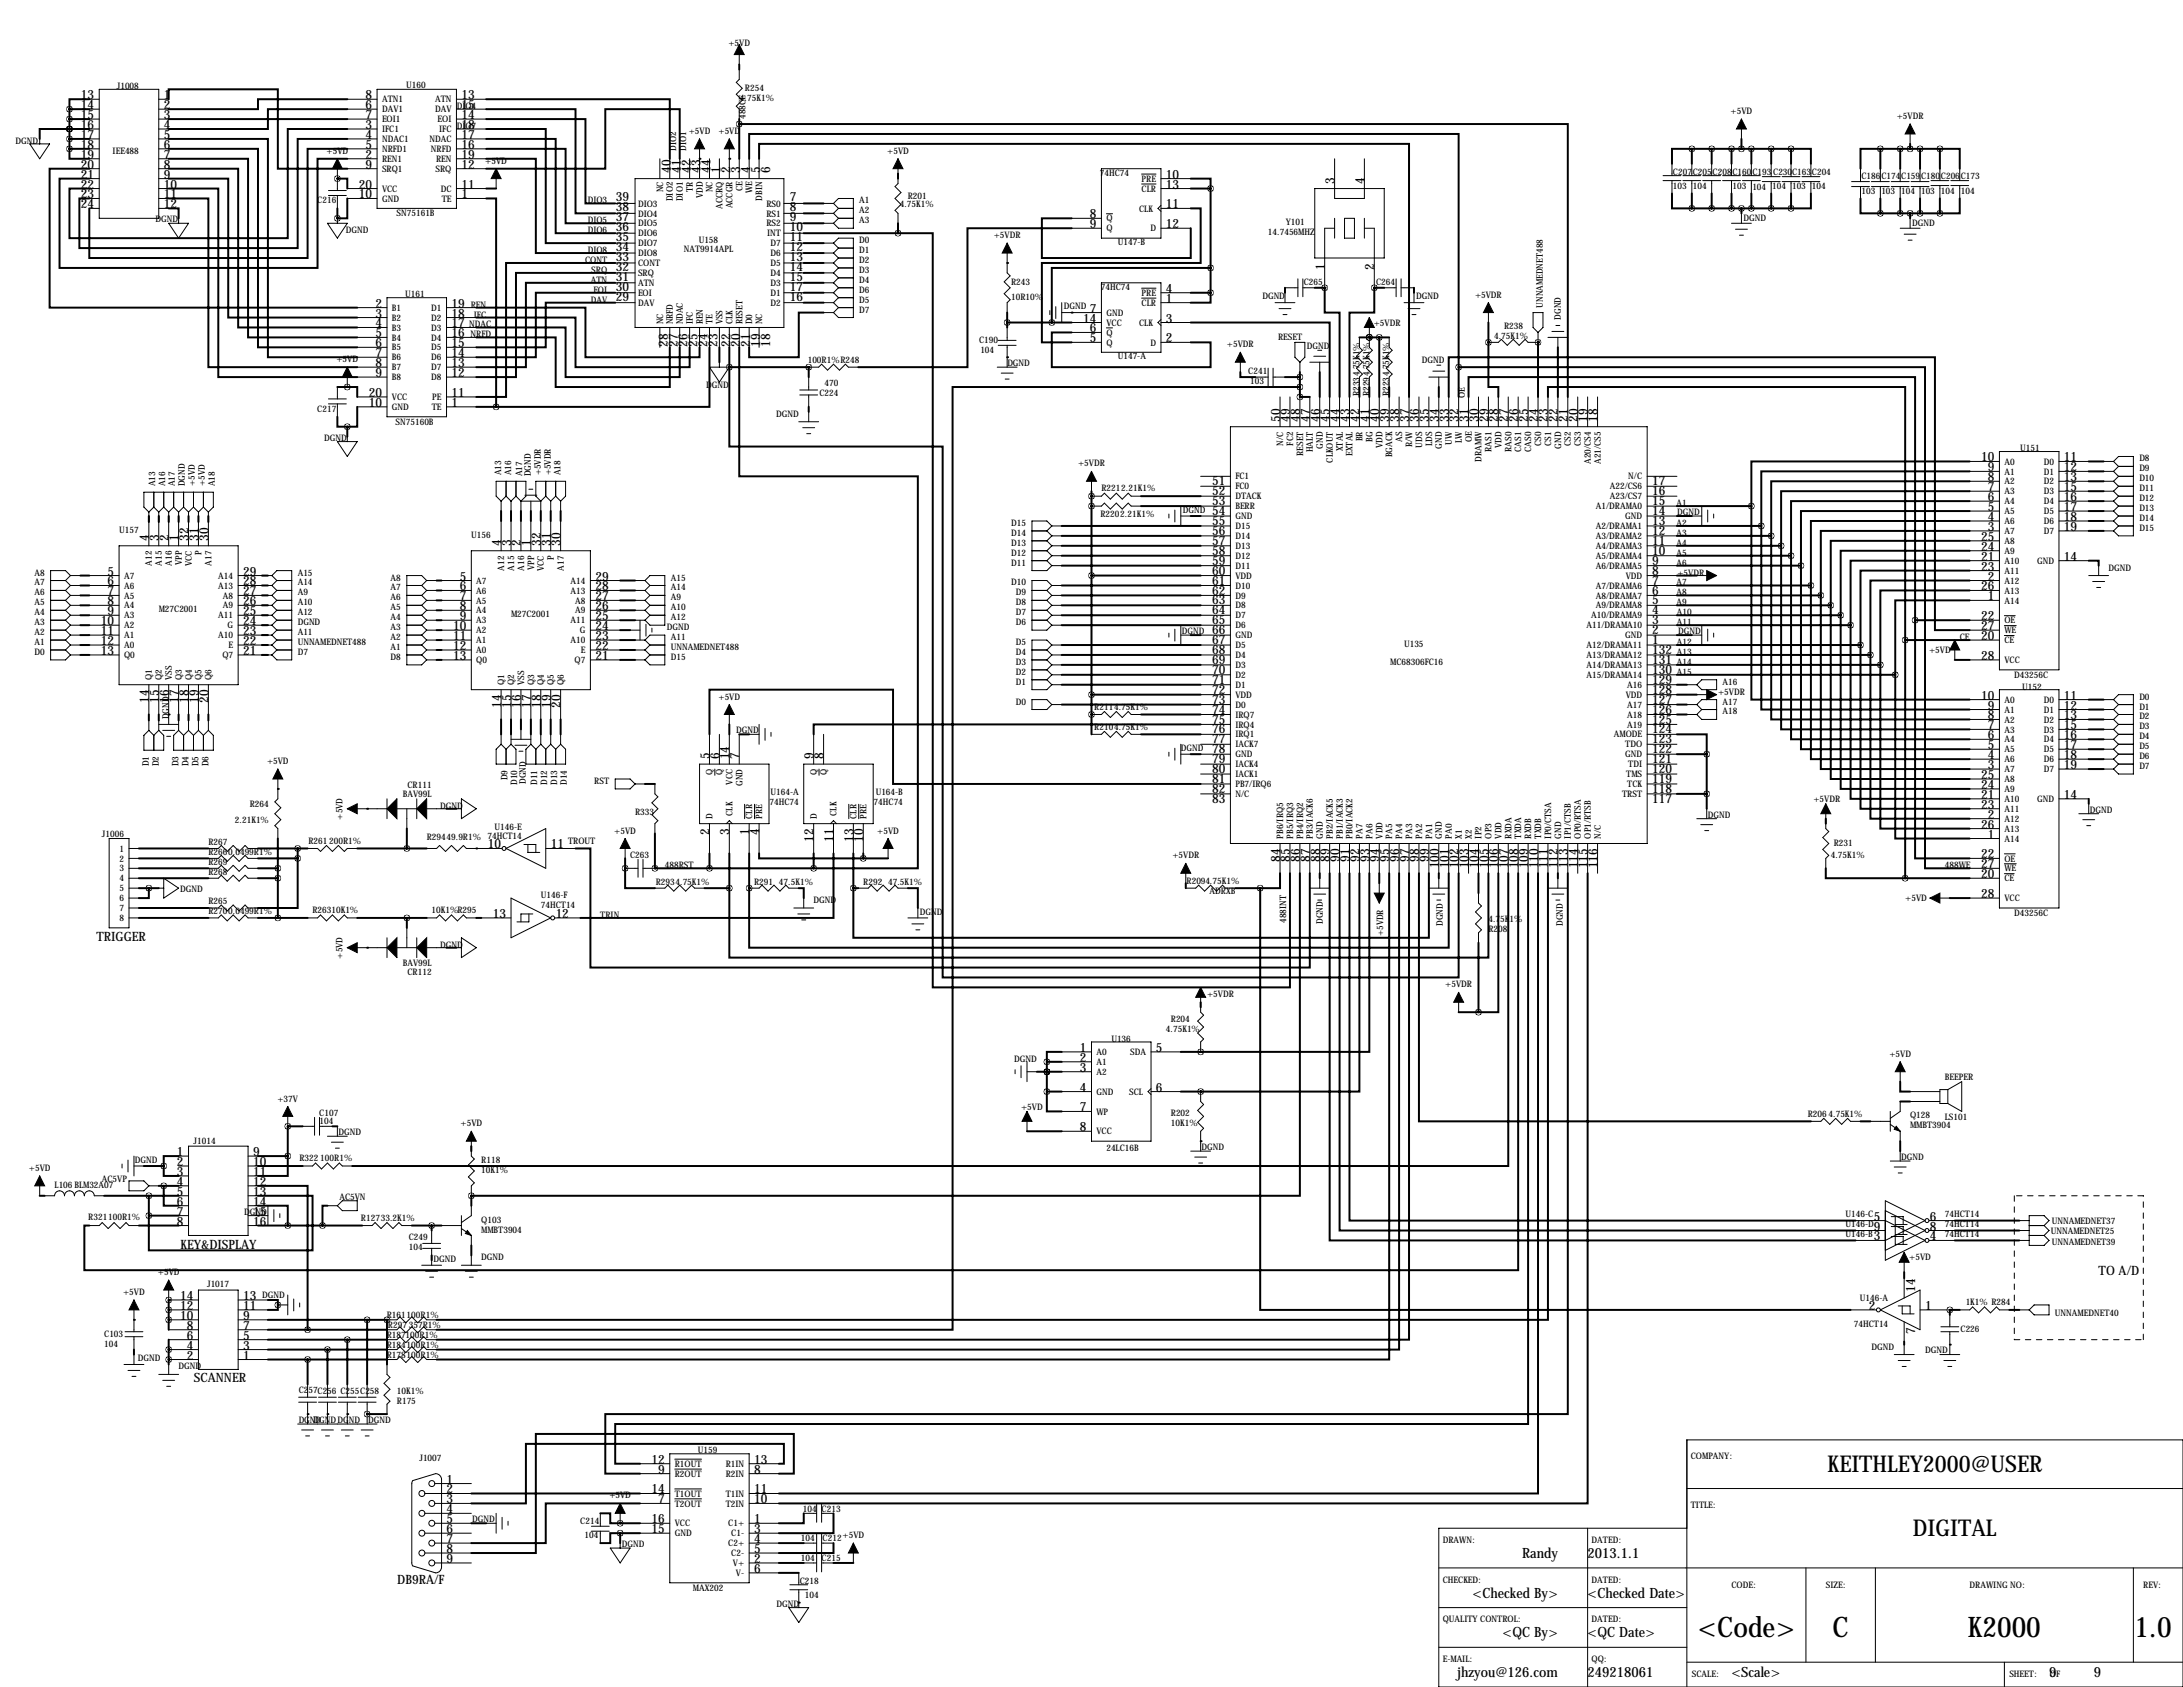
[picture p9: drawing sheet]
<svg xmlns="http://www.w3.org/2000/svg" width="559mm" height="432mm" viewBox="0 0 559 432" stroke-linecap="round" stroke-linejoin="round" font-family="sans-serif">
<defs><g id="words">
<g font-size="7.3">
<text x="434.6" y="419.1">&lt;Code&gt;</text>
<text x="469.1" y="419.1">C</text>
<text x="503.7" y="419.1">K2000</text>
<text x="546.4" y="419.1">1.0</text>
</g>
<g font-size="5.9">
<text x="467.8" y="376.7">KEITHLEY2000@USER</text>
<text x="489.7" y="393.2">DIGITAL</text>
</g>
<g font-size="3.6">
<text x="389.6" y="398.8">Randy</text>
<text x="406.4" y="398.8">2013.1.1</text>
<text x="377" y="408.9">&lt;Checked By&gt;</text>
<text x="406.4" y="408.9">&lt;Checked Date&gt;</text>
<text x="384.6" y="419.1">&lt;QC By&gt;</text>
<text x="406.4" y="419.1">&lt;QC Date&gt;</text>
<text x="373" y="429.3">jhzyou@126.com</text>
<text x="406.4" y="429.3">249218061</text>
<text x="443.2" y="429.3">&lt;Scale&gt;</text>
<text x="524.5" y="429.3">9</text>
<text x="535.9" y="429.3">9</text>
</g>
<g font-size="3.3">
<text x="20.7" y="25.4">13</text>
<text x="20.7" y="27.9">14</text>
<text x="41.9" y="25.4">1</text>
<text x="41.9" y="27.9">2</text>
<text x="93.5" y="27.9">6</text>
<text x="93.5" y="25.4">8</text>
<text x="118.1" y="25.4">13</text>
<text x="118.1" y="27.9">15</text>
<text x="20.7" y="30.5">15</text>
<text x="20.7" y="33">16</text>
<text x="20.7" y="35.6">17</text>
<text x="41.9" y="30.5">3</text>
<text x="41.9" y="33">4</text>
<text x="41.9" y="35.6">5</text>
<text x="93.5" y="30.5">7</text>
<text x="93.5" y="33">3</text>
<text x="93.5" y="35.6">4</text>
<text x="118.1" y="30.5">14</text>
<text x="118.1" y="33">18</text>
<text x="118.1" y="35.6">17</text>
<text x="20.7" y="38.1">18</text>
<text x="20.7" y="40.6">19</text>
<text x="41.9" y="38.1">6</text>
<text x="41.9" y="40.6">7</text>
<text x="93.5" y="40.6">2</text>
<text x="93.5" y="38.1">5</text>
<text x="118.1" y="38.1">16</text>
<text x="118.1" y="40.6">19</text>
<text x="20.7" y="43.2">20</text>
<text x="20.7" y="45.7">21</text>
<text x="41.9" y="43.2">8</text>
<text x="41.9" y="45.7">9</text>
<text x="93.5" y="43.2">9</text>
<text x="118.1" y="43.2">12</text>
<text x="171.7" y="44.2" transform="rotate(-90 171.7 44.2)">40</text>
<text x="174.3" y="44.2" transform="rotate(-90 174.3 44.2)">41</text>
<text x="176.8" y="44.2" transform="rotate(-90 176.8 44.2)">42</text>
<text x="179.3" y="44.2" transform="rotate(-90 179.3 44.2)">43</text>
<text x="181.9" y="44.2" transform="rotate(-90 181.9 44.2)">44</text>
<text x="184.4" y="44.2" transform="rotate(-90 184.4 44.2)">1</text>
<text x="187" y="44.2" transform="rotate(-90 187 44.2)">2</text>
<text x="189.5" y="44.2" transform="rotate(-90 189.5 44.2)">3</text>
<text x="192" y="44.2" transform="rotate(-90 192 44.2)">4</text>
<text x="194.6" y="44.2" transform="rotate(-90 194.6 44.2)">5</text>
<text x="197.1" y="44.2" transform="rotate(-90 197.1 44.2)">6</text>
<text x="298.4" y="45.7">10</text>
<text x="341.6" y="47" transform="rotate(-90 341.6 47)">3</text>
<text x="349.2" y="47" transform="rotate(-90 349.2 47)">4</text>
<text x="20.7" y="48.3">22</text>
<text x="20.7" y="50.8">23</text>
<text x="20.7" y="53.3">24</text>
<text x="41.9" y="48.3">10</text>
<text x="41.9" y="50.8">11</text>
<text x="41.9" y="53.3">12</text>
<text x="91.8" y="48.3">20</text>
<text x="91.8" y="50.8">10</text>
<text x="118.1" y="48.3">11</text>
<text x="118.1" y="50.8">1</text>
<text x="157.6" y="51.6">39</text>
<text x="202.2" y="51.6">7</text>
<text x="298.4" y="53.3">11</text>
<text x="298.4" y="48.3">13</text>
<text x="157.6" y="59.2">36</text>
<text x="157.6" y="56.6">37</text>
<text x="157.6" y="54.1">38</text>
<text x="202.2" y="54.1">8</text>
<text x="202.2" y="56.6">9</text>
<text x="202.2" y="59.2">10</text>
<text x="279" y="58.4">9</text>
<text x="279" y="55.9">8</text>
<text x="298.4" y="58.4">12</text>
<text x="157.6" y="64.3">34</text>
<text x="157.6" y="61.7">35</text>
<text x="202.2" y="61.7">11</text>
<text x="202.2" y="64.3">12</text>
<text x="157.6" y="71.9">31</text>
<text x="157.6" y="69.3">32</text>
<text x="157.6" y="66.8">33</text>
<text x="202.2" y="66.8">13</text>
<text x="202.2" y="69.3">14</text>
<text x="202.2" y="71.9">15</text>
<text x="339.1" y="69" transform="rotate(-90 339.1 69)">1</text>
<text x="351.8" y="69" transform="rotate(-90 351.8 69)">2</text>
<text x="157.6" y="77">29</text>
<text x="157.6" y="74.4">30</text>
<text x="202.2" y="74.4">17</text>
<text x="202.2" y="77">16</text>
<text x="298.4" y="74.9">4</text>
<text x="298.4" y="77.5">1</text>
<text x="96.1" y="78.7">2</text>
<text x="96.1" y="81.3">3</text>
<text x="96.1" y="83.8">4</text>
<text x="115.6" y="78.7">19</text>
<text x="115.6" y="81.3">18</text>
<text x="115.6" y="83.8">17</text>
<text x="277.3" y="82.6">14</text>
<text x="279" y="80">7</text>
<text x="298.4" y="82.6">3</text>
<text x="96.1" y="86.4">5</text>
<text x="96.1" y="88.9">6</text>
<text x="115.6" y="86.4">16</text>
<text x="115.6" y="88.9">15</text>
<text x="170.9" y="88.7" transform="rotate(-90 170.9 88.7)">28</text>
<text x="173.5" y="88.7" transform="rotate(-90 173.5 88.7)">27</text>
<text x="176" y="88.7" transform="rotate(-90 176 88.7)">26</text>
<text x="178.6" y="88.7" transform="rotate(-90 178.6 88.7)">25</text>
<text x="181.1" y="88.7" transform="rotate(-90 181.1 88.7)">24</text>
<text x="183.6" y="88.7" transform="rotate(-90 183.6 88.7)">23</text>
<text x="187" y="88.7" transform="rotate(-90 187 88.7)">22</text>
<text x="189.5" y="88.7" transform="rotate(-90 189.5 88.7)">20</text>
<text x="192" y="88.7" transform="rotate(-90 192 88.7)">21</text>
<text x="194.6" y="88.7" transform="rotate(-90 194.6 88.7)">19</text>
<text x="197.1" y="88.7" transform="rotate(-90 197.1 88.7)">18</text>
<text x="279" y="87.6">5</text>
<text x="279" y="85.1">6</text>
<text x="298.4" y="87.6">2</text>
<text x="96.1" y="91.4">7</text>
<text x="96.1" y="94">8</text>
<text x="115.6" y="91.4">14</text>
<text x="115.6" y="94">13</text>
<text x="94.4" y="101.6">20</text>
<text x="96.1" y="96.5">9</text>
<text x="115.6" y="96.5">12</text>
<text x="115.6" y="101.6">11</text>
<text x="94.4" y="104.1">10</text>
<text x="115.6" y="104.1">1</text>
<text x="327.7" y="108" transform="rotate(-90 327.7 108)">50</text>
<text x="330.2" y="108" transform="rotate(-90 330.2 108)">49</text>
<text x="332.7" y="108" transform="rotate(-90 332.7 108)">48</text>
<text x="335.3" y="108" transform="rotate(-90 335.3 108)">47</text>
<text x="337.8" y="108" transform="rotate(-90 337.8 108)">46</text>
<text x="340.4" y="108" transform="rotate(-90 340.4 108)">45</text>
<text x="342.9" y="108" transform="rotate(-90 342.9 108)">44</text>
<text x="345.4" y="108" transform="rotate(-90 345.4 108)">43</text>
<text x="348" y="108" transform="rotate(-90 348 108)">42</text>
<text x="350.5" y="108" transform="rotate(-90 350.5 108)">41</text>
<text x="353.1" y="108" transform="rotate(-90 353.1 108)">40</text>
<text x="355.6" y="108" transform="rotate(-90 355.6 108)">39</text>
<text x="358.1" y="108" transform="rotate(-90 358.1 108)">38</text>
<text x="360.7" y="108" transform="rotate(-90 360.7 108)">37</text>
<text x="363.2" y="108" transform="rotate(-90 363.2 108)">36</text>
<text x="365.8" y="108" transform="rotate(-90 365.8 108)">35</text>
<text x="368.3" y="108" transform="rotate(-90 368.3 108)">34</text>
<text x="370.8" y="108" transform="rotate(-90 370.8 108)">33</text>
<text x="373.4" y="108" transform="rotate(-90 373.4 108)">32</text>
<text x="375.9" y="108" transform="rotate(-90 375.9 108)">31</text>
<text x="378.5" y="108" transform="rotate(-90 378.5 108)">30</text>
<text x="381" y="108" transform="rotate(-90 381 108)">29</text>
<text x="383.5" y="108" transform="rotate(-90 383.5 108)">28</text>
<text x="386.1" y="108" transform="rotate(-90 386.1 108)">27</text>
<text x="388.6" y="108" transform="rotate(-90 388.6 108)">26</text>
<text x="391.2" y="108" transform="rotate(-90 391.2 108)">25</text>
<text x="393.7" y="108" transform="rotate(-90 393.7 108)">24</text>
<text x="396.2" y="108" transform="rotate(-90 396.2 108)">23</text>
<text x="398.8" y="108" transform="rotate(-90 398.8 108)">22</text>
<text x="401.3" y="108" transform="rotate(-90 401.3 108)">21</text>
<text x="403.9" y="108" transform="rotate(-90 403.9 108)">20</text>
<text x="406.4" y="108" transform="rotate(-90 406.4 108)">19</text>
<text x="408.9" y="108" transform="rotate(-90 408.9 108)">18</text>
<text x="507.1" y="118.1">10</text>
<text x="528.3" y="118.1">11</text>
<text x="310.3" y="124.2">51</text>
<text x="422.9" y="124.2">17</text>
<text x="508.8" y="120.7">9</text>
<text x="508.8" y="123.2">8</text>
<text x="508.8" y="125.7">7</text>
<text x="528.3" y="120.7">12</text>
<text x="528.3" y="123.2">13</text>
<text x="528.3" y="125.7">15</text>
<text x="310.3" y="126.8">52</text>
<text x="310.3" y="129.3">53</text>
<text x="310.3" y="131.8">54</text>
<text x="422.9" y="131.8">14</text>
<text x="422.9" y="129.3">15</text>
<text x="422.9" y="126.8">16</text>
<text x="508.8" y="128.3">6</text>
<text x="508.8" y="130.8">5</text>
<text x="528.3" y="128.3">16</text>
<text x="528.3" y="130.8">17</text>
<text x="310.3" y="134.4">55</text>
<text x="310.3" y="136.9">56</text>
<text x="422.9" y="136.9">12</text>
<text x="422.9" y="134.4">13</text>
<text x="508.8" y="133.4">4</text>
<text x="508.8" y="135.9">3</text>
<text x="528.3" y="133.4">18</text>
<text x="528.3" y="135.9">19</text>
<text x="38.1" y="138.4" transform="rotate(-90 38.1 138.4)">4</text>
<text x="40.6" y="138.4" transform="rotate(-90 40.6 138.4)">3</text>
<text x="43.2" y="138.4" transform="rotate(-90 43.2 138.4)">2</text>
<text x="45.7" y="138.4" transform="rotate(-90 45.7 138.4)">1</text>
<text x="48.3" y="138.4" transform="rotate(-90 48.3 138.4)">32</text>
<text x="50.8" y="138.4" transform="rotate(-90 50.8 138.4)">31</text>
<text x="53.3" y="138.4" transform="rotate(-90 53.3 138.4)">30</text>
<text x="128.3" y="139.7" transform="rotate(-90 128.3 139.7)">4</text>
<text x="130.8" y="139.7" transform="rotate(-90 130.8 139.7)">3</text>
<text x="133.3" y="139.7" transform="rotate(-90 133.3 139.7)">2</text>
<text x="135.9" y="139.7" transform="rotate(-90 135.9 139.7)">1</text>
<text x="138.4" y="139.7" transform="rotate(-90 138.4 139.7)">32</text>
<text x="141" y="139.7" transform="rotate(-90 141 139.7)">31</text>
<text x="143.5" y="139.7" transform="rotate(-90 143.5 139.7)">30</text>
<text x="310.3" y="139.5">57</text>
<text x="310.3" y="142">58</text>
<text x="422.9" y="142">10</text>
<text x="422.9" y="139.5">11</text>
<text x="507.1" y="138.4">25</text>
<text x="507.1" y="141">24</text>
<text x="507.1" y="143.5">21</text>
<text x="528.3" y="143.5">14</text>
<text x="27.5" y="147.3">5</text>
<text x="27.5" y="149.9">6</text>
<text x="62.2" y="149.9">28</text>
<text x="62.2" y="147.3">29</text>
<text x="117.7" y="148.6">5</text>
<text x="152.4" y="148.6">29</text>
<text x="310.3" y="144.5">59</text>
<text x="310.3" y="147.1">60</text>
<text x="310.3" y="149.6">61</text>
<text x="422.9" y="149.6">7</text>
<text x="422.9" y="147.1">8</text>
<text x="422.9" y="144.5">9</text>
<text x="507.1" y="146.1">23</text>
<text x="508.8" y="148.6">2</text>
<text x="27.5" y="152.4">7</text>
<text x="27.5" y="154.9">8</text>
<text x="62.2" y="154.9">26</text>
<text x="62.2" y="152.4">27</text>
<text x="117.7" y="151.1">6</text>
<text x="117.7" y="153.7">7</text>
<text x="152.4" y="153.7">27</text>
<text x="152.4" y="151.1">28</text>
<text x="310.3" y="152.2">62</text>
<text x="310.3" y="154.7">63</text>
<text x="422.9" y="154.7">5</text>
<text x="422.9" y="152.2">6</text>
<text x="507.1" y="151.1">26</text>
<text x="508.8" y="153.7">1</text>
<text x="25.8" y="160">10</text>
<text x="27.5" y="157.5">9</text>
<text x="62.2" y="160">24</text>
<text x="62.2" y="157.5">25</text>
<text x="116" y="161.3">10</text>
<text x="117.7" y="156.2">8</text>
<text x="117.7" y="158.8">9</text>
<text x="152.4" y="161.3">24</text>
<text x="152.4" y="158.8">25</text>
<text x="152.4" y="156.2">26</text>
<text x="310.3" y="157.2">64</text>
<text x="310.3" y="159.8">65</text>
<text x="422.9" y="159.8">3</text>
<text x="422.9" y="157.2">4</text>
<text x="507.1" y="158.8">22</text>
<text x="507.1" y="161.3">27</text>
<text x="25.8" y="162.6">11</text>
<text x="25.8" y="165.1">12</text>
<text x="25.8" y="167.6">13</text>
<text x="62.2" y="167.6">21</text>
<text x="62.2" y="165.1">22</text>
<text x="62.2" y="162.6">23</text>
<text x="116" y="163.8">11</text>
<text x="116" y="166.4">12</text>
<text x="152.4" y="166.4">22</text>
<text x="152.4" y="163.8">23</text>
<text x="310.3" y="162.3">66</text>
<text x="310.3" y="164.9">67</text>
<text x="310.3" y="167.4">68</text>
<text x="422.9" y="164.9">1</text>
<text x="422.9" y="162.3">2</text>
<text x="422.9" y="167.4">132</text>
<text x="507.1" y="163.8">20</text>
<text x="116" y="168.9">13</text>
<text x="152.4" y="168.9">21</text>
<text x="310.3" y="169.9">69</text>
<text x="310.3" y="172.5">70</text>
<text x="422.9" y="172.5">130</text>
<text x="422.9" y="169.9">131</text>
<text x="507.1" y="168.9">28</text>
<text x="38.1" y="179.9" transform="rotate(-90 38.1 179.9)">14</text>
<text x="40.6" y="179.9" transform="rotate(-90 40.6 179.9)">15</text>
<text x="43.2" y="179.9" transform="rotate(-90 43.2 179.9)">16</text>
<text x="45.7" y="179.9" transform="rotate(-90 45.7 179.9)">17</text>
<text x="48.3" y="179.9" transform="rotate(-90 48.3 179.9)">18</text>
<text x="50.8" y="179.9" transform="rotate(-90 50.8 179.9)">19</text>
<text x="53.3" y="179.9" transform="rotate(-90 53.3 179.9)">20</text>
<text x="310.3" y="175">71</text>
<text x="310.3" y="177.6">72</text>
<text x="422.9" y="177.6">128</text>
<text x="422.9" y="175">129</text>
<text x="507.1" y="179.1">10</text>
<text x="528.3" y="179.1">11</text>
<text x="128.3" y="181.2" transform="rotate(-90 128.3 181.2)">14</text>
<text x="130.8" y="181.2" transform="rotate(-90 130.8 181.2)">15</text>
<text x="133.3" y="181.2" transform="rotate(-90 133.3 181.2)">16</text>
<text x="135.9" y="181.2" transform="rotate(-90 135.9 181.2)">17</text>
<text x="138.4" y="181.2" transform="rotate(-90 138.4 181.2)">18</text>
<text x="141" y="181.2" transform="rotate(-90 141 181.2)">19</text>
<text x="143.5" y="181.2" transform="rotate(-90 143.5 181.2)">20</text>
<text x="310.3" y="180.1">73</text>
<text x="310.3" y="182.6">74</text>
<text x="310.3" y="185.2">75</text>
<text x="422.9" y="185.2">125</text>
<text x="422.9" y="182.6">126</text>
<text x="422.9" y="180.1">127</text>
<text x="508.8" y="181.6">9</text>
<text x="508.8" y="184.1">8</text>
<text x="528.3" y="181.6">12</text>
<text x="528.3" y="184.1">13</text>
<text x="310.3" y="187.7">76</text>
<text x="310.3" y="190.3">77</text>
<text x="422.9" y="190.3">123</text>
<text x="422.9" y="187.7">124</text>
<text x="508.8" y="186.7">7</text>
<text x="508.8" y="189.2">6</text>
<text x="508.8" y="191.8">5</text>
<text x="528.3" y="186.7">15</text>
<text x="528.3" y="189.2">16</text>
<text x="528.3" y="191.8">17</text>
<text x="181.6" y="194.3" transform="rotate(-90 181.6 194.3)">5</text>
<text x="184.1" y="194.3" transform="rotate(-90 184.1 194.3)">6</text>
<text x="186.7" y="194.3" transform="rotate(-90 186.7 194.3)">14</text>
<text x="189.2" y="194.3" transform="rotate(-90 189.2 194.3)">7</text>
<text x="208.3" y="194.3" transform="rotate(-90 208.3 194.3)">9</text>
<text x="210.8" y="194.3" transform="rotate(-90 210.8 194.3)">8</text>
<text x="310.3" y="192.8">78</text>
<text x="310.3" y="195.3">79</text>
<text x="310.3" y="197.9">80</text>
<text x="422.9" y="197.9">120</text>
<text x="422.9" y="195.3">121</text>
<text x="422.9" y="192.8">122</text>
<text x="508.8" y="194.3">4</text>
<text x="508.8" y="196.8">3</text>
<text x="528.3" y="194.3">18</text>
<text x="528.3" y="196.8">19</text>
<text x="310.3" y="200.4">81</text>
<text x="310.3" y="203">82</text>
<text x="422.9" y="203">118</text>
<text x="422.9" y="200.4">119</text>
<text x="507.1" y="199.4">25</text>
<text x="507.1" y="201.9">24</text>
<text x="310.3" y="205.5">83</text>
<text x="422.9" y="205.5">117</text>
<text x="507.1" y="204.5">21</text>
<text x="507.1" y="207">23</text>
<text x="508.8" y="209.5">2</text>
<text x="528.3" y="204.5">14</text>
<text x="181.6" y="213.8" transform="rotate(-90 181.6 213.8)">2</text>
<text x="186.7" y="213.8" transform="rotate(-90 186.7 213.8)">3</text>
<text x="191.8" y="213.8" transform="rotate(-90 191.8 213.8)">1</text>
<text x="194.3" y="213.8" transform="rotate(-90 194.3 213.8)">4</text>
<text x="208.3" y="215.5" transform="rotate(-90 208.3 215.5)">12</text>
<text x="213.4" y="215.5" transform="rotate(-90 213.4 215.5)">11</text>
<text x="218.4" y="215.5" transform="rotate(-90 218.4 215.5)">13</text>
<text x="221" y="215.5" transform="rotate(-90 221 215.5)">10</text>
<text x="507.1" y="212.1">26</text>
<text x="508.8" y="214.6">1</text>
<text x="124.9" y="217.2">10</text>
<text x="141" y="217.2">11</text>
<text x="327.7" y="220.6" transform="rotate(-90 327.7 220.6)">84</text>
<text x="330.2" y="220.6" transform="rotate(-90 330.2 220.6)">85</text>
<text x="332.7" y="220.6" transform="rotate(-90 332.7 220.6)">86</text>
<text x="335.3" y="220.6" transform="rotate(-90 335.3 220.6)">87</text>
<text x="337.8" y="220.6" transform="rotate(-90 337.8 220.6)">88</text>
<text x="340.4" y="220.6" transform="rotate(-90 340.4 220.6)">89</text>
<text x="342.9" y="220.6" transform="rotate(-90 342.9 220.6)">90</text>
<text x="345.4" y="220.6" transform="rotate(-90 345.4 220.6)">91</text>
<text x="348" y="220.6" transform="rotate(-90 348 220.6)">92</text>
<text x="350.5" y="220.6" transform="rotate(-90 350.5 220.6)">93</text>
<text x="353.1" y="220.6" transform="rotate(-90 353.1 220.6)">94</text>
<text x="355.6" y="220.6" transform="rotate(-90 355.6 220.6)">95</text>
<text x="358.1" y="220.6" transform="rotate(-90 358.1 220.6)">96</text>
<text x="360.7" y="220.6" transform="rotate(-90 360.7 220.6)">97</text>
<text x="363.2" y="220.6" transform="rotate(-90 363.2 220.6)">98</text>
<text x="365.8" y="220.6" transform="rotate(-90 365.8 220.6)">99</text>
<text x="507.1" y="219.7">22</text>
<text x="368.3" y="222.3" transform="rotate(-90 368.3 222.3)">100</text>
<text x="370.8" y="222.3" transform="rotate(-90 370.8 222.3)">101</text>
<text x="373.4" y="222.3" transform="rotate(-90 373.4 222.3)">102</text>
<text x="375.9" y="222.3" transform="rotate(-90 375.9 222.3)">103</text>
<text x="378.5" y="222.3" transform="rotate(-90 378.5 222.3)">104</text>
<text x="381" y="222.3" transform="rotate(-90 381 222.3)">105</text>
<text x="383.5" y="222.3" transform="rotate(-90 383.5 222.3)">106</text>
<text x="386.1" y="222.3" transform="rotate(-90 386.1 222.3)">107</text>
<text x="388.6" y="222.3" transform="rotate(-90 388.6 222.3)">108</text>
<text x="391.2" y="222.3" transform="rotate(-90 391.2 222.3)">109</text>
<text x="393.7" y="222.3" transform="rotate(-90 393.7 222.3)">110</text>
<text x="396.2" y="222.3" transform="rotate(-90 396.2 222.3)">111</text>
<text x="398.8" y="222.3" transform="rotate(-90 398.8 222.3)">112</text>
<text x="401.3" y="222.3" transform="rotate(-90 401.3 222.3)">113</text>
<text x="403.9" y="222.3" transform="rotate(-90 403.9 222.3)">114</text>
<text x="406.4" y="222.3" transform="rotate(-90 406.4 222.3)">115</text>
<text x="408.9" y="222.3" transform="rotate(-90 408.9 222.3)">116</text>
<text x="507.1" y="224.8">20</text>
<text x="507.1" y="222.2">27</text>
<text x="507.1" y="229.9">28</text>
<text x="126.1" y="234.9">13</text>
<text x="142.2" y="234.9">12</text>
<text x="24.7" y="240.8">TRIGGER</text>
<text x="276.4" y="269.2">1</text>
<text x="295.9" y="269.2">5</text>
<text x="276.4" y="271.8">2</text>
<text x="276.4" y="274.3">3</text>
<text x="276.4" y="279.4">4</text>
<text x="295.9" y="279.4">6</text>
<text x="276.4" y="284.5">7</text>
<text x="276.4" y="289.6">8</text>
<text x="45.3" y="295.9">1</text>
<text x="45.3" y="298.4">2</text>
<text x="64.8" y="295.9">9</text>
<text x="64.8" y="298.4">10</text>
<text x="45.3" y="301">3</text>
<text x="45.3" y="303.5">4</text>
<text x="64.8" y="301">11</text>
<text x="64.8" y="303.5">12</text>
<text x="45.3" y="306.1">5</text>
<text x="45.3" y="308.6">6</text>
<text x="45.3" y="311.1">7</text>
<text x="64.8" y="306.1">13</text>
<text x="64.8" y="308.6">14</text>
<text x="64.8" y="311.1">15</text>
<text x="45.3" y="313.7">8</text>
<text x="64.8" y="313.7">16</text>
<text x="479.6" y="317.5">3</text>
<text x="479.6" y="312.4">5</text>
<text x="479.6" y="315">9</text>
<text x="494" y="317.5">4</text>
<text x="494" y="312.4">6</text>
<text x="494" y="315">8</text>
<text x="46.2" y="319.8">KEY&amp;DISPLAY</text>
<text x="537.2" y="326.4">TO A/D</text>
<text x="46.1" y="335.3">12</text>
<text x="46.1" y="332.7">14</text>
<text x="62.2" y="335.3">11</text>
<text x="62.2" y="332.7">13</text>
<text x="478.4" y="335.3">2</text>
<text x="490.2" y="330.7" transform="rotate(-90 490.2 330.7)">14</text>
<text x="492.8" y="335.3">1</text>
<text x="46.1" y="337.8">10</text>
<text x="47.8" y="340.4">8</text>
<text x="62.2" y="340.4">7</text>
<text x="62.2" y="337.8">9</text>
<text x="490.2" y="341.6" transform="rotate(-90 490.2 341.6)">7</text>
<text x="47.8" y="348">2</text>
<text x="47.8" y="345.4">4</text>
<text x="47.8" y="342.9">6</text>
<text x="62.2" y="348">1</text>
<text x="62.2" y="345.4">3</text>
<text x="62.2" y="342.9">5</text>
<text x="49.6" y="353.8">SCANNER</text>
<text x="166.8" y="374.6">12</text>
<text x="168.5" y="377.2">9</text>
<text x="193" y="374.6">13</text>
<text x="193" y="377.2">8</text>
<text x="114.3" y="379.7">1</text>
<text x="114.3" y="382.3">2</text>
<text x="166.8" y="382.3">14</text>
<text x="193" y="382.3">11</text>
<text x="114.3" y="384.8">3</text>
<text x="114.3" y="387.3">4</text>
<text x="114.3" y="389.9">5</text>
<text x="166.8" y="389.9">16</text>
<text x="168.5" y="384.8">7</text>
<text x="193" y="389.9">1</text>
<text x="193" y="384.8">10</text>
<text x="114.3" y="392.4">6</text>
<text x="114.3" y="395">7</text>
<text x="166.8" y="392.4">15</text>
<text x="193" y="392.4">3</text>
<text x="193" y="395">4</text>
<text x="114.3" y="397.5">8</text>
<text x="114.3" y="400">9</text>
<text x="193" y="397.5">5</text>
<text x="193" y="400">2</text>
<text x="101.7" y="405.4">DB9RA/F</text>
<text x="193" y="402.6">6</text>
</g>
<g font-size="2.3">
<text x="186.5" y="11.8">+5VD</text>
<text x="29.9" y="22.9">J1008</text>
<text x="104" y="22.6">U160</text>
<text x="190.7" y="23.2">R254</text>
<text x="97.8" y="28.7">DAV1</text>
<text x="97.8" y="26.2">ATN1</text>
<text x="111.4" y="26.2">ATN</text>
<text x="111.4" y="28.7">DAV</text>
<text x="116.9" y="27.9">DIO4</text>
<text x="189.4" y="25.7">4.75K1%</text>
<text x="443" y="29.2">+5VD</text>
<text x="97.8" y="31.3">EOI1</text>
<text x="97.8" y="33.8">IFC1</text>
<text x="112" y="31.3">EOI</text>
<text x="112.4" y="33.8">IFC</text>
<text x="116.9" y="33">DIO7</text>
<text x="176.3" y="34.3">+5VD</text>
<text x="183.9" y="34.3">+5VD</text>
<text x="190.8" y="30.5" transform="rotate(-90 190.8 30.5)">488CE</text>
<text x="485.5" y="30.5">+5VDR</text>
<text x="4" y="36.8">DGND</text>
<text x="28.8" y="39.4">IEE488</text>
<text x="83.6" y="39.4">+5VD</text>
<text x="97.8" y="41.4">REN1</text>
<text x="97.8" y="36.4">NDAC1</text>
<text x="97.8" y="38.9">NRFD1</text>
<text x="109.9" y="36.4">NDAC</text>
<text x="110.3" y="38.9">NRFD</text>
<text x="111.6" y="41.4">REN</text>
<text x="124.2" y="41.9">+5VD</text>
<text x="173.1" y="38.6" transform="rotate(-90 173.1 38.6)">DIO2</text>
<text x="175.6" y="38.6" transform="rotate(-90 175.6 38.6)">DIO1</text>
<text x="227.1" y="39.4">+5VD</text>
<text x="97.8" y="44">SRQ1</text>
<text x="111.5" y="44">SRQ</text>
<text x="281.5" y="45">74HC74</text>
<text x="292.2" y="46.5">PRE</text>
<text x="428.2" y="44.7">C207C205C208C160C193C230C163C204</text>
<text x="476.5" y="45.8">C186C174C159C180C206C173</text>
<text x="81.2" y="52.1">C216</text>
<text x="97.8" y="49.1">VCC</text>
<text x="97.8" y="51.6">GND</text>
<text x="112.8" y="49.1">DC</text>
<text x="113.1" y="51.6">TE</text>
<text x="150.4" y="52.1">DIO3</text>
<text x="163.3" y="52.9">DIO3</text>
<text x="169.7" y="49.2" transform="rotate(-90 169.7 49.2)">NC</text>
<text x="172.3" y="51.5" transform="rotate(-90 172.3 51.5)">DIO2</text>
<text x="174.8" y="51.5" transform="rotate(-90 174.8 51.5)">DIO1</text>
<text x="177.3" y="49.1" transform="rotate(-90 177.3 49.1)">TR</text>
<text x="179.9" y="50.7" transform="rotate(-90 179.9 50.7)">VDD</text>
<text x="182.4" y="49.2" transform="rotate(-90 182.4 49.2)">NC</text>
<text x="185" y="53.5" transform="rotate(-90 185 53.5)">ACCRQ</text>
<text x="187.5" y="53.3" transform="rotate(-90 187.5 53.3)">ACCGR</text>
<text x="190" y="49" transform="rotate(-90 190 49)">CE</text>
<text x="192.6" y="49.5" transform="rotate(-90 192.6 49.5)">WE</text>
<text x="195.1" y="51.4" transform="rotate(-90 195.1 51.4)">DBIN</text>
<text x="196.2" y="52.9">RS0</text>
<text x="220" y="52.1">A1</text>
<text x="230.3" y="52.9">4.75K1%</text>
<text x="232.4" y="50.9">R201</text>
<text x="292.2" y="49.1">CLR</text>
<text x="428.2" y="48.3">103</text>
<text x="433.3" y="48.3">104</text>
<text x="443.5" y="48.3">103</text>
<text x="448.6" y="48.5">104</text>
<text x="453.6" y="48.3">104</text>
<text x="458.7" y="48.3">103</text>
<text x="463.8" y="48.3">104</text>
<text x="476.5" y="49.6">103</text>
<text x="481.6" y="49.6">103</text>
<text x="486.7" y="49.6">104</text>
<text x="491.7" y="49.6">103</text>
<text x="496.8" y="49.5">104</text>
<text x="501.9" y="49.5">104</text>
<text x="39.8" y="56.9">DGND</text>
<text x="88.5" y="59.7">DGND</text>
<text x="101.5" y="55.4">SN75161B</text>
<text x="150.4" y="57.1">DIO5</text>
<text x="150.4" y="59.7">DIO6</text>
<text x="163.3" y="58">DIO5</text>
<text x="163.3" y="55.4">DIO4</text>
<text x="196.2" y="55.4">RS1</text>
<text x="196.2" y="58">RS2</text>
<text x="220" y="57.1">A3</text>
<text x="220" y="54.6">A2</text>
<text x="283.2" y="59.2">Q</text>
<text x="283.2" y="56.7">Q</text>
<text x="291.6" y="54.1">CLK</text>
<text x="294.5" y="59.2">D</text>
<text x="329.1" y="57.5">Y101</text>
<text x="446.3" y="56.6">DGND</text>
<text x="489.5" y="57.9">DGND</text>
<text x="150.4" y="64.8">DIO8</text>
<text x="163.3" y="65.6">DIO8</text>
<text x="163.3" y="63">DIO7</text>
<text x="163.3" y="60.5">DIO6</text>
<text x="175" y="64.6">NAT9914APL</text>
<text x="178.9" y="62.2">U158</text>
<text x="196.3" y="60.5">INT</text>
<text x="197.3" y="63">D7</text>
<text x="197.3" y="65.6">D6</text>
<text x="220" y="62.2">D0</text>
<text x="220" y="64.8">D1</text>
<text x="254.4" y="61">+5VDR</text>
<text x="286.1" y="62.8">U147-B</text>
<text x="324.6" y="60">14.7456MHZ</text>
<text x="149.8" y="67.3">CONT</text>
<text x="151.4" y="69.8">SRQ</text>
<text x="163.3" y="70.7">SRQ</text>
<text x="163.3" y="68.1">CONT</text>
<text x="197.3" y="68.1">D5</text>
<text x="197.3" y="70.7">D4</text>
<text x="220" y="67.3">D2</text>
<text x="220" y="69.8">D3</text>
<text x="103.7" y="75.9">U161</text>
<text x="151.2" y="77.5">DAV</text>
<text x="151.2" y="72.4">ATN</text>
<text x="151.9" y="74.9">EOI</text>
<text x="163.3" y="75.7">EOI</text>
<text x="163.3" y="73.2">ATN</text>
<text x="197.3" y="73.2">D3</text>
<text x="197.3" y="75.7">D1</text>
<text x="220" y="72.4">D4</text>
<text x="220" y="74.9">D6</text>
<text x="220" y="77.5">D5</text>
<text x="258.8" y="73">R243</text>
<text x="258.8" y="76.8">10R10%</text>
<text x="281.8" y="74.3">74HC74</text>
<text x="292.2" y="75.7">PRE</text>
<text x="323.1" y="76.5">DGND</text>
<text x="333.8" y="73">C265</text>
<text x="352.2" y="73">C264</text>
<text x="362.5" y="76.5">DGND</text>
<text x="377.6" y="76.2">+5VDR</text>
<text x="100.3" y="79.5">B1</text>
<text x="100.3" y="82.1">B2</text>
<text x="110.4" y="79.5">D1</text>
<text x="110.4" y="82.1">D2</text>
<text x="120.1" y="83.8">NDAC</text>
<text x="120.5" y="78.7">REN</text>
<text x="121.3" y="81.3">IFC</text>
<text x="163.3" y="78.3">DAV</text>
<text x="169.7" y="83.1" transform="rotate(-90 169.7 83.1)">NC</text>
<text x="172.3" y="83.1" transform="rotate(-90 172.3 83.1)">NRFD</text>
<text x="174.8" y="83.1" transform="rotate(-90 174.8 83.1)">NDAC</text>
<text x="177.3" y="83.1" transform="rotate(-90 177.3 83.1)">IFC</text>
<text x="179.9" y="83.1" transform="rotate(-90 179.9 83.1)">REN</text>
<text x="182.4" y="83.1" transform="rotate(-90 182.4 83.1)">TE</text>
<text x="185" y="83.1" transform="rotate(-90 185 83.1)">VSS</text>
<text x="187.5" y="83.1" transform="rotate(-90 187.5 83.1)">CLK</text>
<text x="190" y="83.1" transform="rotate(-90 190 83.1)">RESET</text>
<text x="192.6" y="83.1" transform="rotate(-90 192.6 83.1)">D0</text>
<text x="195.1" y="83.1" transform="rotate(-90 195.1 83.1)">NC</text>
<text x="197.3" y="78.3">D2</text>
<text x="220" y="80">D7</text>
<text x="272.3" y="79.1">DGND</text>
<text x="283.2" y="83.4">VCC</text>
<text x="283.2" y="80.8">GND</text>
<text x="291.6" y="83.4">CLK</text>
<text x="292.2" y="78.3">CLR</text>
<text x="351.7" y="83.6">+5VDR</text>
<text x="395" y="78.7" transform="rotate(-90 395 78.7)">UNNAMEDNET488</text>
<text x="399.5" y="81.8" transform="rotate(-90 399.5 81.8)">DGND</text>
<text x="100.3" y="84.6">B3</text>
<text x="100.3" y="87.2">B4</text>
<text x="100.3" y="89.7">B5</text>
<text x="110.4" y="84.6">D3</text>
<text x="110.4" y="87.2">D4</text>
<text x="110.4" y="89.7">D5</text>
<text x="120.5" y="86.4">NRFD</text>
<text x="250.6" y="87.7">C190</text>
<text x="283.2" y="88.4">Q</text>
<text x="283.2" y="85.9">Q</text>
<text x="294.5" y="88.4">D</text>
<text x="314.1" y="88.9">+5VDR</text>
<text x="327.2" y="87.1">RESET</text>
<text x="334.5" y="89.4">DGND</text>
<text x="382.5" y="86.7">4.75K1%</text>
<text x="385" y="84.2">R238</text>
<text x="86.1" y="92.7">+5VD</text>
<text x="100.3" y="92.2">B6</text>
<text x="100.3" y="94.8">B7</text>
<text x="110.4" y="92.2">D6</text>
<text x="110.4" y="94.8">D7</text>
<text x="206.8" y="92.8">100R1%R248</text>
<text x="250.9" y="90.3">104</text>
<text x="257.9" y="93.7">DGND</text>
<text x="286.1" y="91.8">U147-A</text>
<text x="319.5" y="95.8">C241</text>
<text x="364" y="93">DGND</text>
<text x="100.3" y="97.3">B8</text>
<text x="110.4" y="97.3">D8</text>
<text x="180.7" y="99.3">DGND</text>
<text x="209.8" y="101.4">C224</text>
<text x="211.1" y="98.9">470</text>
<text x="320" y="98.4">103</text>
<text x="348" y="101.4" transform="rotate(-90 348 101.4)">R2334.75K1%</text>
<text x="350.5" y="101.4" transform="rotate(-90 350.5 101.4)">R2294.75K1%</text>
<text x="355.6" y="101.4" transform="rotate(-90 355.6 101.4)">R2234.75K1%</text>
<text x="375" y="101.8" transform="rotate(-90 375 101.8)">OE</text>
<text x="81.2" y="105.4">C217</text>
<text x="100.3" y="102.4">VCC</text>
<text x="100.3" y="104.9">GND</text>
<text x="110.5" y="104.9">TE</text>
<text x="110.7" y="102.4">PE</text>
<text x="198.7" y="106.7">DGND</text>
<text x="83" y="112.8">DGND</text>
<text x="101.2" y="108.7">SN75160B</text>
<text x="348.8" y="113" transform="rotate(-90 348.8 113)">BR</text>
<text x="351.3" y="113.1" transform="rotate(-90 351.3 113.1)">BG</text>
<text x="358.9" y="113.1" transform="rotate(-90 358.9 113.1)">AS</text>
<text x="371.6" y="113.8" transform="rotate(-90 371.6 113.8)">UW</text>
<text x="374.2" y="113.4" transform="rotate(-90 374.2 113.4)">LW</text>
<text x="376.7" y="113.3" transform="rotate(-90 376.7 113.3)">OE</text>
<text x="276" y="119.4">+5VDR</text>
<text x="328.5" y="114" transform="rotate(-90 328.5 114)">N/C</text>
<text x="331" y="114" transform="rotate(-90 331 114)">FC2</text>
<text x="333.5" y="116.7" transform="rotate(-90 333.5 116.7)">RESET</text>
<text x="336.1" y="115.8" transform="rotate(-90 336.1 115.8)">HALT</text>
<text x="338.6" y="114.8" transform="rotate(-90 338.6 114.8)">GND</text>
<text x="341.2" y="118.4" transform="rotate(-90 341.2 118.4)">CLKOUT</text>
<text x="343.7" y="115.5" transform="rotate(-90 343.7 115.5)">XTAL</text>
<text x="346.2" y="116.7" transform="rotate(-90 346.2 116.7)">EXTAL</text>
<text x="353.9" y="114.7" transform="rotate(-90 353.9 114.7)">VDD</text>
<text x="356.4" y="117.1" transform="rotate(-90 356.4 117.1)">BGACK</text>
<text x="361.5" y="114.4" transform="rotate(-90 361.5 114.4)">R/W</text>
<text x="364" y="114.6" transform="rotate(-90 364 114.6)">UDS</text>
<text x="366.6" y="114.2" transform="rotate(-90 366.6 114.2)">LDS</text>
<text x="369.1" y="114.8" transform="rotate(-90 369.1 114.8)">GND</text>
<text x="379.3" y="118.1" transform="rotate(-90 379.3 118.1)">DRAMW</text>
<text x="381.8" y="115.6" transform="rotate(-90 381.8 115.6)">RAS1</text>
<text x="384.3" y="114.7" transform="rotate(-90 384.3 114.7)">VDD</text>
<text x="386.9" y="115.6" transform="rotate(-90 386.9 115.6)">RAS0</text>
<text x="389.4" y="115.6" transform="rotate(-90 389.4 115.6)">CAS1</text>
<text x="392" y="115.6" transform="rotate(-90 392 115.6)">CAS0</text>
<text x="394.5" y="114.2" transform="rotate(-90 394.5 114.2)">CS0</text>
<text x="397" y="114.2" transform="rotate(-90 397 114.2)">CS1</text>
<text x="399.6" y="114.8" transform="rotate(-90 399.6 114.8)">GND</text>
<text x="402.1" y="114.2" transform="rotate(-90 402.1 114.2)">CS2</text>
<text x="404.7" y="114.2" transform="rotate(-90 404.7 114.2)">CS3</text>
<text x="407.2" y="118.8" transform="rotate(-90 407.2 118.8)">A20/CS4</text>
<text x="409.7" y="118.8" transform="rotate(-90 409.7 118.8)">A21/CS5</text>
<text x="513.1" y="118.9">A0</text>
<text x="517.1" y="115.3">U151</text>
<text x="523.1" y="118.9">D0</text>
<text x="547.6" y="118.1">D8</text>
<text x="39.7" y="124.5" transform="rotate(-90 39.7 124.5)">A13</text>
<text x="42.3" y="124.5" transform="rotate(-90 42.3 124.5)">A16</text>
<text x="44.8" y="124.5" transform="rotate(-90 44.8 124.5)">A17</text>
<text x="47.3" y="124.5" transform="rotate(-90 47.3 124.5)">DGND</text>
<text x="49.9" y="124.5" transform="rotate(-90 49.9 124.5)">+5VD</text>
<text x="52.4" y="124.5" transform="rotate(-90 52.4 124.5)">+5VD</text>
<text x="55" y="124.5" transform="rotate(-90 55 124.5)">A18</text>
<text x="128.3" y="121.7" transform="rotate(-90 128.3 121.7)">A13</text>
<text x="130.8" y="121.7" transform="rotate(-90 130.8 121.7)">A16</text>
<text x="133.7" y="121.9" transform="rotate(-90 133.7 121.9)">A17</text>
<text x="135.9" y="121.9" transform="rotate(-90 135.9 121.9)">DGND</text>
<text x="138.4" y="121.7" transform="rotate(-90 138.4 121.7)">+5VDR</text>
<text x="141" y="121.7" transform="rotate(-90 141 121.7)">+5VDR</text>
<text x="143.5" y="121.7" transform="rotate(-90 143.5 121.7)">A18</text>
<text x="281.9" y="125.6">R2212.21K1%</text>
<text x="316.2" y="122.7">FC1</text>
<text x="316.2" y="125.3">FC0</text>
<text x="412.1" y="125.3">A22/CS6</text>
<text x="416.8" y="122.7">N/C</text>
<text x="513.1" y="121.5">A1</text>
<text x="513.1" y="124">A2</text>
<text x="523.1" y="121.5">D1</text>
<text x="523.1" y="124">D2</text>
<text x="547.6" y="120.7">D9</text>
<text x="547.6" y="123.2">D10</text>
<text x="547.6" y="125.7">D11</text>
<text x="302.8" y="131.4">DGND</text>
<text x="316.2" y="127.8">DTACK</text>
<text x="316.2" y="130.3">BERR</text>
<text x="408.5" y="130.3">A1/DRAMA0</text>
<text x="412.1" y="127.8">A23/CS7</text>
<text x="429.2" y="129.5">A1</text>
<text x="429.3" y="131.8">DGND</text>
<text x="513.1" y="126.5">A3</text>
<text x="513.1" y="129.1">A4</text>
<text x="513.1" y="131.6">A5</text>
<text x="523.1" y="126.5">D3</text>
<text x="523.1" y="129.1">D4</text>
<text x="523.1" y="131.6">D5</text>
<text x="547.6" y="128.3">D12</text>
<text x="547.6" y="130.8">D13</text>
<text x="30.5" y="136.4">U157</text>
<text x="120.6" y="137.7">U156</text>
<text x="258.8" y="137.2">D14</text>
<text x="258.8" y="134.6">D15</text>
<text x="281.7" y="132.4">R2202.21K1%</text>
<text x="316.2" y="132.9">GND</text>
<text x="316.2" y="135.4">D15</text>
<text x="316.2" y="138">D14</text>
<text x="408.5" y="138">A3/DRAMA2</text>
<text x="408.5" y="135.4">A2/DRAMA1</text>
<text x="416" y="132.9">GND</text>
<text x="429.2" y="137.2">A3</text>
<text x="429.2" y="134.6">A2</text>
<text x="513.1" y="134.2">A6</text>
<text x="513.1" y="136.7">A7</text>
<text x="523.1" y="134.2">D6</text>
<text x="523.1" y="136.7">D7</text>
<text x="547.6" y="133.4">D14</text>
<text x="547.6" y="135.9">D15</text>
<text x="51.6" y="142.2" transform="rotate(-90 51.6 142.2)">P</text>
<text x="141.8" y="143.4" transform="rotate(-90 141.8 143.4)">P</text>
<text x="258.8" y="142.2">D12</text>
<text x="258.8" y="139.7">D13</text>
<text x="316.2" y="140.5">D13</text>
<text x="316.2" y="143">D12</text>
<text x="408.5" y="143">A5/DRAMA4</text>
<text x="408.5" y="140.5">A4/DRAMA3</text>
<text x="429.2" y="142.2">A5</text>
<text x="429.2" y="139.7">A4</text>
<text x="513.1" y="139.2">A8</text>
<text x="513.1" y="141.8">A9</text>
<text x="8.8" y="149.9">A7</text>
<text x="8.8" y="147.3">A8</text>
<text x="31.7" y="148.1">A7</text>
<text x="38.9" y="144.8" transform="rotate(-90 38.9 144.8)">A12</text>
<text x="41.4" y="144.8" transform="rotate(-90 41.4 144.8)">A15</text>
<text x="44" y="144.8" transform="rotate(-90 44 144.8)">A16</text>
<text x="46.5" y="144.7" transform="rotate(-90 46.5 144.7)">VPP</text>
<text x="49.1" y="144.9" transform="rotate(-90 49.1 144.9)">VCC</text>
<text x="54.1" y="144.8" transform="rotate(-90 54.1 144.8)">A17</text>
<text x="55.9" y="148.1">A14</text>
<text x="76.2" y="149.9">A14</text>
<text x="76.2" y="147.3">A15</text>
<text x="100" y="148.6">A8</text>
<text x="121.9" y="149.4">A7</text>
<text x="129.1" y="146.1" transform="rotate(-90 129.1 146.1)">A12</text>
<text x="131.6" y="146.1" transform="rotate(-90 131.6 146.1)">A15</text>
<text x="134.2" y="146.1" transform="rotate(-90 134.2 146.1)">A16</text>
<text x="136.7" y="145.9" transform="rotate(-90 136.7 145.9)">VPP</text>
<text x="139.2" y="146.2" transform="rotate(-90 139.2 146.2)">VCC</text>
<text x="144.3" y="146.1" transform="rotate(-90 144.3 146.1)">A17</text>
<text x="146" y="149.4">A14</text>
<text x="171.7" y="148.6">A15</text>
<text x="258.8" y="149.9">D10</text>
<text x="258.8" y="144.8">D11</text>
<text x="316.2" y="145.6">D11</text>
<text x="316.2" y="148.1">VDD</text>
<text x="408.5" y="145.6">A6/DRAMA5</text>
<text x="416.2" y="148.1">VDD</text>
<text x="429.2" y="149.9">A7</text>
<text x="429.2" y="144.8">A6</text>
<text x="429.4" y="147.3">+5VDR</text>
<text x="513.1" y="144.3">A10</text>
<text x="513.1" y="146.9">A11</text>
<text x="513.1" y="149.4">A12</text>
<text x="521.4" y="144.3">GND</text>
<text x="539.7" y="146.1">DGND</text>
<text x="8.8" y="154.9">A5</text>
<text x="8.8" y="152.4">A6</text>
<text x="31.7" y="150.7">A6</text>
<text x="31.7" y="153.2">A5</text>
<text x="31.7" y="155.7">A4</text>
<text x="55.9" y="150.7">A13</text>
<text x="57.1" y="155.7">A9</text>
<text x="57.1" y="153.2">A8</text>
<text x="76.2" y="154.9">A10</text>
<text x="76.2" y="152.4">A9</text>
<text x="100" y="151.1">A7</text>
<text x="100" y="153.7">A6</text>
<text x="121.9" y="151.9">A6</text>
<text x="121.9" y="154.5">A5</text>
<text x="146" y="151.9">A13</text>
<text x="147.2" y="154.5">A8</text>
<text x="171.7" y="151.1">A14</text>
<text x="171.7" y="153.7">A9</text>
<text x="260" y="154.9">D8</text>
<text x="260" y="152.4">D9</text>
<text x="316.2" y="150.7">D10</text>
<text x="316.2" y="153.2">D9</text>
<text x="316.2" y="155.7">D8</text>
<text x="408.5" y="155.7">A9/DRAMA8</text>
<text x="408.5" y="153.2">A8/DRAMA7</text>
<text x="408.5" y="150.7">A7/DRAMA6</text>
<text x="429.2" y="152.4">A8</text>
<text x="429.2" y="154.9">A9</text>
<text x="513.1" y="151.9">A13</text>
<text x="513.1" y="154.5">A14</text>
<text x="8.8" y="160">A3</text>
<text x="8.8" y="157.5">A4</text>
<text x="31.7" y="158.3">A3</text>
<text x="31.7" y="160.8">A2</text>
<text x="40.6" y="156.7">M27C2001</text>
<text x="55.9" y="158.3">A11</text>
<text x="58.2" y="160.8">G</text>
<text x="76.2" y="157.5">A12</text>
<text x="76.2" y="160">DGND</text>
<text x="100" y="156.2">A5</text>
<text x="100" y="158.8">A4</text>
<text x="100" y="161.3">A3</text>
<text x="121.9" y="157">A4</text>
<text x="121.9" y="159.6">A3</text>
<text x="130.8" y="158">M27C2001</text>
<text x="146" y="159.6">A11</text>
<text x="147.2" y="157">A9</text>
<text x="170.7" y="161.3">DGND</text>
<text x="171.7" y="156.2">A10</text>
<text x="171.7" y="158.8">A12</text>
<text x="260" y="160">D6</text>
<text x="260" y="157.5">D7</text>
<text x="316.2" y="158.3">D7</text>
<text x="316.2" y="160.8">D6</text>
<text x="406.1" y="160.8">A11/DRAMA10</text>
<text x="407.3" y="158.3">A10/DRAMA9</text>
<text x="429.2" y="157.5">A10</text>
<text x="429.2" y="160">A11</text>
<text x="513.1" y="159.6">OE</text>
<text x="8.8" y="165.1">A1</text>
<text x="8.8" y="162.6">A2</text>
<text x="8.8" y="167.6">D0</text>
<text x="31.7" y="163.4">A1</text>
<text x="31.7" y="165.9">A0</text>
<text x="55.9" y="163.4">A10</text>
<text x="58.5" y="165.9">E</text>
<text x="76.2" y="162.6">A11</text>
<text x="76.2" y="167.6">D7</text>
<text x="76.2" y="165.1">UNNAMEDNET488</text>
<text x="100" y="163.8">A2</text>
<text x="100" y="166.4">A1</text>
<text x="121.9" y="162.1">A2</text>
<text x="121.9" y="164.6">A1</text>
<text x="121.9" y="167.2">A0</text>
<text x="146" y="164.6">A10</text>
<text x="148.4" y="162.1">G</text>
<text x="148.7" y="167.2">E</text>
<text x="171.7" y="163.8">A11</text>
<text x="171.7" y="166.4">UNNAMEDNET488</text>
<text x="260" y="167.6">D4</text>
<text x="260" y="165.1">D5</text>
<text x="302.6" y="162.3">DGND</text>
<text x="316.2" y="163.4">GND</text>
<text x="316.2" y="165.9">D5</text>
<text x="359.4" y="165.6">U135</text>
<text x="406.1" y="165.9">A12/DRAMA11</text>
<text x="416" y="163.4">GND</text>
<text x="429.2" y="165.1">A12</text>
<text x="429.2" y="167.6">A13</text>
<text x="429.6" y="162.3">DGND</text>
<text x="493.8" y="167.1">+5VD</text>
<text x="501.6" y="163.8">CE</text>
<text x="513.1" y="164.6">CE</text>
<text x="513.1" y="162.1">WE</text>
<text x="31.7" y="168.4">Q0</text>
<text x="38.9" y="174" transform="rotate(-90 38.9 174)">Q1</text>
<text x="41.4" y="174" transform="rotate(-90 41.4 174)">Q2</text>
<text x="44" y="174" transform="rotate(-90 44 174)">VSS</text>
<text x="46.5" y="174" transform="rotate(-90 46.5 174)">Q3</text>
<text x="49.1" y="174" transform="rotate(-90 49.1 174)">Q4</text>
<text x="51.6" y="174" transform="rotate(-90 51.6 174)">Q5</text>
<text x="54.1" y="174" transform="rotate(-90 54.1 174)">Q6</text>
<text x="56.9" y="168.4">Q7</text>
<text x="100" y="168.9">D8</text>
<text x="121.9" y="169.7">Q0</text>
<text x="147.1" y="169.7">Q7</text>
<text x="171.7" y="168.9">D15</text>
<text x="260" y="172.7">D2</text>
<text x="260" y="170.2">D3</text>
<text x="316.2" y="168.4">D4</text>
<text x="316.2" y="171">D3</text>
<text x="316.2" y="173.5">D2</text>
<text x="355.9" y="170.2">MC68306FC16</text>
<text x="406.1" y="173.5">A15/DRAMA14</text>
<text x="406.1" y="171">A14/DRAMA13</text>
<text x="406.1" y="168.4">A13/DRAMA12</text>
<text x="429.2" y="170.2">A14</text>
<text x="429.2" y="172.7">A15</text>
<text x="513.1" y="169.7">VCC</text>
<text x="515.6" y="173.5">D43256C</text>
<text x="129.1" y="175.3" transform="rotate(-90 129.1 175.3)">Q1</text>
<text x="131.6" y="175.3" transform="rotate(-90 131.6 175.3)">Q2</text>
<text x="134.2" y="175.3" transform="rotate(-90 134.2 175.3)">VSS</text>
<text x="136.7" y="175.3" transform="rotate(-90 136.7 175.3)">Q3</text>
<text x="139.2" y="175.3" transform="rotate(-90 139.2 175.3)">Q4</text>
<text x="141.8" y="175.3" transform="rotate(-90 141.8 175.3)">Q5</text>
<text x="144.3" y="175.3" transform="rotate(-90 144.3 175.3)">Q6</text>
<text x="183.9" y="179.1">+5VD</text>
<text x="260" y="175.3">D1</text>
<text x="316.2" y="176.1">D1</text>
<text x="316.2" y="178.6">VDD</text>
<text x="416.2" y="178.6">VDD</text>
<text x="416.5" y="176.1">A16</text>
<text x="439.8" y="177.8">+5VDR</text>
<text x="440.9" y="175.3">A16</text>
<text x="513.1" y="179.9">A0</text>
<text x="517.7" y="176.5">U152</text>
<text x="523.1" y="179.9">D0</text>
<text x="547.6" y="179.1">D0</text>
<text x="43.2" y="184.1" transform="rotate(-90 43.2 184.1)">DGND</text>
<text x="260" y="180.3">D0</text>
<text x="280.1" y="181.7">R2114.75K1%</text>
<text x="316.2" y="181.1">D0</text>
<text x="316.2" y="183.7">IRQ7</text>
<text x="416.5" y="183.7">A18</text>
<text x="416.5" y="181.1">A17</text>
<text x="440.9" y="180.3">A17</text>
<text x="440.9" y="182.9">A18</text>
<text x="513.1" y="182.4">A1</text>
<text x="513.1" y="185">A2</text>
<text x="523.1" y="182.4">D1</text>
<text x="523.1" y="185">D2</text>
<text x="547.6" y="181.6">D1</text>
<text x="547.6" y="184.1">D2</text>
<text x="188.5" y="187.7">DGND</text>
<text x="280.1" y="186.8">R2104.75K1%</text>
<text x="316.2" y="186.2">IRQ4</text>
<text x="316.2" y="188.8">IRQ1</text>
<text x="316.2" y="191.3">IACK7</text>
<text x="413.1" y="188.8">AMODE</text>
<text x="416" y="191.3">TDO</text>
<text x="416.5" y="186.2">A19</text>
<text x="513.1" y="187.5">A3</text>
<text x="513.1" y="190">A4</text>
<text x="523.1" y="187.5">D3</text>
<text x="523.1" y="190">D4</text>
<text x="547.6" y="186.7">D3</text>
<text x="547.6" y="189.2">D4</text>
<text x="547.6" y="191.8">D5</text>
<text x="38.1" y="196.2" transform="rotate(-90 38.1 196.2)">D1</text>
<text x="40.6" y="196.2" transform="rotate(-90 40.6 196.2)">D2</text>
<text x="45.7" y="196.2" transform="rotate(-90 45.7 196.2)">D3</text>
<text x="48.3" y="196.2" transform="rotate(-90 48.3 196.2)">D4</text>
<text x="50.8" y="196.2" transform="rotate(-90 50.8 196.2)">D5</text>
<text x="53.3" y="196.2" transform="rotate(-90 53.3 196.2)">D6</text>
<text x="68.4" y="195.6">+5VD</text>
<text x="302.3" y="192.1">DGND</text>
<text x="316.2" y="193.8">GND</text>
<text x="316.2" y="196.4">IACK4</text>
<text x="416" y="193.8">GND</text>
<text x="416.8" y="196.4">TDI</text>
<text x="513.1" y="192.6">A5</text>
<text x="513.1" y="195.1">A6</text>
<text x="513.1" y="197.7">A7</text>
<text x="523.1" y="192.6">D5</text>
<text x="523.1" y="195.1">D6</text>
<text x="523.1" y="197.7">D7</text>
<text x="547.6" y="194.3">D6</text>
<text x="547.6" y="196.8">D7</text>
<text x="103.1" y="204">BAV99L</text>
<text x="104.3" y="201.7">CR111</text>
<text x="129.9" y="199.7" transform="rotate(-90 129.9 199.7)">D9</text>
<text x="132.4" y="200.9" transform="rotate(-90 132.4 200.9)">D10</text>
<text x="134.6" y="200.7" transform="rotate(-90 134.6 200.7)">DGND</text>
<text x="137.5" y="200.9" transform="rotate(-90 137.5 200.9)">D11</text>
<text x="140" y="200.9" transform="rotate(-90 140 200.9)">D12</text>
<text x="142.6" y="200.9" transform="rotate(-90 142.6 200.9)">D13</text>
<text x="145.1" y="200.9" transform="rotate(-90 145.1 200.9)">D14</text>
<text x="152.1" y="200.7">RST</text>
<text x="182.4" y="198.4" transform="rotate(-90 182.4 198.4)">Q</text>
<text x="185" y="198.4" transform="rotate(-90 185 198.4)">Q</text>
<text x="187.5" y="200.8" transform="rotate(-90 187.5 200.8)">VCC</text>
<text x="190" y="201.2" transform="rotate(-90 190 201.2)">GND</text>
<text x="197.2" y="203.5">U164-A</text>
<text x="209.1" y="198.4" transform="rotate(-90 209.1 198.4)">Q</text>
<text x="211.6" y="198.4" transform="rotate(-90 211.6 198.4)">Q</text>
<text x="224.2" y="203.5">U164-B</text>
<text x="316.2" y="198.9">IACK1</text>
<text x="316.2" y="201.5">PB7/IRQ6</text>
<text x="416.3" y="198.9">TMS</text>
<text x="416.5" y="201.5">TCK</text>
<text x="513.1" y="200.2">A8</text>
<text x="513.1" y="202.7">A9</text>
<text x="64" y="206.6">R264</text>
<text x="87.6" y="209.8" transform="rotate(-90 87.6 209.8)">+5VD</text>
<text x="112.7" y="207">DGND</text>
<text x="162.6" y="208.6">R333</text>
<text x="182.4" y="209.5" transform="rotate(-90 182.4 209.5)">D</text>
<text x="187.5" y="208.8" transform="rotate(-90 187.5 208.8)">CLK</text>
<text x="192.6" y="209.5" transform="rotate(-90 192.6 209.5)">CLR</text>
<text x="195.1" y="209.5" transform="rotate(-90 195.1 209.5)">PRE</text>
<text x="197" y="206.1">74HC74</text>
<text x="209.1" y="209.5" transform="rotate(-90 209.1 209.5)">D</text>
<text x="214.2" y="208.8" transform="rotate(-90 214.2 208.8)">CLK</text>
<text x="219.2" y="209.5" transform="rotate(-90 219.2 209.5)">CLR</text>
<text x="221.8" y="209.5" transform="rotate(-90 221.8 209.5)">PRE</text>
<text x="223.6" y="206.1">74HC74</text>
<text x="316.2" y="204">N/C</text>
<text x="415.2" y="204">TRST</text>
<text x="437.1" y="209.3">DGND</text>
<text x="464.2" y="205.2">+5VDR</text>
<text x="513.1" y="205.3">A10</text>
<text x="513.1" y="207.8">A11</text>
<text x="521.4" y="205.3">GND</text>
<text x="534.9" y="208">DGND</text>
<text x="26.1" y="214.1">J1006</text>
<text x="60.1" y="210.7">2.21K1%</text>
<text x="109.2" y="215">R29449.9R1%</text>
<text x="124.8" y="214.6">74HCT14</text>
<text x="126.6" y="212.3">U146-E</text>
<text x="145.4" y="215.9">TROUT</text>
<text x="157.3" y="213.4">+5VD</text>
<text x="224.6" y="213.4">+5VD</text>
<text x="328.5" y="214.6" transform="rotate(-90 328.5 214.6)">PB6/IRQ5</text>
<text x="331" y="214.6" transform="rotate(-90 331 214.6)">PB5/IRQ3</text>
<text x="333.5" y="214.6" transform="rotate(-90 333.5 214.6)">PB4/IRQ2</text>
<text x="336.1" y="214.6" transform="rotate(-90 336.1 214.6)">PB3/IACK6</text>
<text x="338.6" y="214.6" transform="rotate(-90 338.6 214.6)">GND</text>
<text x="341.2" y="214.6" transform="rotate(-90 341.2 214.6)">PB2/IACK5</text>
<text x="343.7" y="214.6" transform="rotate(-90 343.7 214.6)">PB1/IACK3</text>
<text x="346.2" y="214.6" transform="rotate(-90 346.2 214.6)">PB0/IACK2</text>
<text x="348.8" y="214.6" transform="rotate(-90 348.8 214.6)">PA7</text>
<text x="351.3" y="214.6" transform="rotate(-90 351.3 214.6)">PA6</text>
<text x="353.9" y="214.6" transform="rotate(-90 353.9 214.6)">VDD</text>
<text x="356.4" y="214.6" transform="rotate(-90 356.4 214.6)">PA5</text>
<text x="358.9" y="214.6" transform="rotate(-90 358.9 214.6)">PA4</text>
<text x="361.5" y="214.6" transform="rotate(-90 361.5 214.6)">PA3</text>
<text x="364" y="214.6" transform="rotate(-90 364 214.6)">PA2</text>
<text x="366.6" y="214.6" transform="rotate(-90 366.6 214.6)">PA1</text>
<text x="369.1" y="214.6" transform="rotate(-90 369.1 214.6)">GND</text>
<text x="371.6" y="214.6" transform="rotate(-90 371.6 214.6)">PA0</text>
<text x="374.2" y="214.6" transform="rotate(-90 374.2 214.6)">X1</text>
<text x="376.7" y="214.6" transform="rotate(-90 376.7 214.6)">X2</text>
<text x="379.3" y="214.6" transform="rotate(-90 379.3 214.6)">IP2</text>
<text x="381.8" y="214.6" transform="rotate(-90 381.8 214.6)">OP3</text>
<text x="384.3" y="214.6" transform="rotate(-90 384.3 214.6)">VDD</text>
<text x="386.9" y="214.6" transform="rotate(-90 386.9 214.6)">RXDA</text>
<text x="389.4" y="214.6" transform="rotate(-90 389.4 214.6)">TXDA</text>
<text x="392" y="214.6" transform="rotate(-90 392 214.6)">RXDB</text>
<text x="394.5" y="214.6" transform="rotate(-90 394.5 214.6)">TXDB</text>
<text x="397" y="214.6" transform="rotate(-90 397 214.6)">IP0/CTSA</text>
<text x="399.6" y="214.6" transform="rotate(-90 399.6 214.6)">GND</text>
<text x="402.1" y="214.6" transform="rotate(-90 402.1 214.6)">IP1/CTSB</text>
<text x="404.7" y="214.6" transform="rotate(-90 404.7 214.6)">OP0/RTSA</text>
<text x="407.2" y="214.6" transform="rotate(-90 407.2 214.6)">OP1/RTSB</text>
<text x="409.7" y="214.6" transform="rotate(-90 409.7 214.6)">N/C</text>
<text x="513.1" y="210.4">A12</text>
<text x="513.1" y="212.9">A13</text>
<text x="513.1" y="215.4">A14</text>
<text x="30.6" y="218">1</text>
<text x="30.6" y="220.5">2</text>
<text x="53.3" y="218.8">R2660.0499R1%</text>
<text x="53.3" y="221.3">R269</text>
<text x="53.3" y="216.2">R267</text>
<text x="78.9" y="216.2">R261</text>
<text x="84.3" y="216.2">200R1%</text>
<text x="161.3" y="219.7">C263</text>
<text x="300.1" y="219.7">+5VDR</text>
<text x="468.6" y="219.7">4.75K1%</text>
<text x="469.4" y="216.7">R231</text>
<text x="513.1" y="220.5">OE</text>
<text x="30.6" y="223.1">3</text>
<text x="30.6" y="225.6">4</text>
<text x="53.3" y="223.9">R268</text>
<text x="167.8" y="226.4">R2934.75K1%</text>
<text x="170.2" y="222.2">488RST</text>
<text x="193" y="226.4">R291</text>
<text x="199.4" y="226.4">47.5K1%</text>
<text x="221" y="226.4">R292</text>
<text x="227.3" y="226.4">47.5K1%</text>
<text x="303.7" y="226.1">R2094.75K1%</text>
<text x="497.8" y="222.2">488WE</text>
<text x="513.1" y="225.6">CE</text>
<text x="513.1" y="223.1">WE</text>
<text x="30.6" y="228.1">5</text>
<text x="30.6" y="230.7">6</text>
<text x="30.6" y="233.2">7</text>
<text x="46.1" y="228.3">DGND</text>
<text x="53.3" y="231.5">R265</text>
<text x="80" y="233.8">R26310K1%</text>
<text x="110.5" y="233.8">10K1%R295</text>
<text x="138.4" y="229.9">U146-F</text>
<text x="138.4" y="232.4">74HCT14</text>
<text x="208.3" y="231.1">DGND</text>
<text x="309.6" y="228.9">ADRXB</text>
<text x="487.7" y="230.6">+5VD</text>
<text x="513.1" y="230.7">VCC</text>
<text x="30.6" y="235.8">8</text>
<text x="53.3" y="234">R2700.0499R1%</text>
<text x="153.7" y="234.9">TRIN</text>
<text x="235.5" y="234.2">DGND</text>
<text x="329.3" y="236.2" transform="rotate(-90 329.3 236.2)">488INT</text>
<text x="338.6" y="236.5" transform="rotate(-90 338.6 236.5)">DGND</text>
<text x="354.1" y="239.6" transform="rotate(-90 354.1 239.6)">+5VDR</text>
<text x="369.3" y="237" transform="rotate(-90 369.3 237)">DGND</text>
<text x="381" y="238.6">R208</text>
<text x="381" y="236.1">4.75K1%</text>
<text x="400" y="237" transform="rotate(-90 400 237)">DGND</text>
<text x="515.6" y="234.4">D43256C</text>
<text x="87.6" y="245.3" transform="rotate(-90 87.6 245.3)">+5VD</text>
<text x="112.7" y="242.6">DGND</text>
<text x="103.1" y="247.2">BAV99L</text>
<text x="104.3" y="249.5">CR112</text>
<text x="309" y="255.3">+5VDR</text>
<text x="370" y="252.7">+5VDR</text>
<text x="299.7" y="261.6">R204</text>
<text x="284.5" y="266.7">U136</text>
<text x="298.4" y="264.2">4.75K1%</text>
<text x="259.6" y="271.8">DGND</text>
<text x="280.7" y="270">A0</text>
<text x="280.7" y="272.6">A1</text>
<text x="280.7" y="275.1">A2</text>
<text x="289.3" y="270">SDA</text>
<text x="483.6" y="270.5">+5VD</text>
<text x="71" y="281.9">+37V</text>
<text x="280.7" y="280.2">GND</text>
<text x="289.1" y="280.2">SCL</text>
<text x="497.8" y="276.4">BEEPER</text>
<text x="81.7" y="285.6">C107</text>
<text x="81.8" y="287.6">104</text>
<text x="261.4" y="284.2">+5VD</text>
<text x="280.7" y="285.3">WP</text>
<text x="299.7" y="285.8">R202</text>
<text x="462.7" y="285.8">R2064.75K1%</text>
<text x="488.9" y="286.3">Q128</text>
<text x="497.8" y="286.6">LS101</text>
<text x="49.5" y="292.9">J1014</text>
<text x="86.6" y="290.6">DGND</text>
<text x="117.9" y="288.3">+5VD</text>
<text x="280.7" y="290.4">VCC</text>
<text x="299.7" y="288.3">10K1%</text>
<text x="488.9" y="288.8">MMBT3904</text>
<text x="7.4" y="299.7">+5VD</text>
<text x="34.5" y="297.8">DGND</text>
<text x="76.7" y="297.3">R322100R1%</text>
<text x="123.2" y="297.7">R118</text>
<text x="283.2" y="294.6">24LC16B</text>
<text x="307.6" y="294.4">DGND</text>
<text x="486.7" y="296.9">DGND</text>
<text x="14" y="304.1">L106BLM32A07</text>
<text x="26.1" y="302.5">AC5VP</text>
<text x="123.2" y="300.2">10K1%</text>
<text x="62.5" y="310.9">DGND</text>
<text x="86.9" y="307.1">AC5VN</text>
<text x="472.4" y="311.5">U146-C</text>
<text x="497.8" y="311.5">74HCT14</text>
<text x="22.6" y="312.3">R321100R1%</text>
<text x="92.4" y="312.5">R12733.2K1%</text>
<text x="104.6" y="317.3">C249</text>
<text x="123.2" y="312.9">Q103</text>
<text x="123.2" y="315.5">MMBT3904</text>
<text x="472.4" y="316.6">U146-B</text>
<text x="472.4" y="314">U146-D</text>
<text x="497.8" y="316.6">74HCT14</text>
<text x="497.8" y="314">74HCT14</text>
<text x="524.9" y="315.8">UNNAMEDNET25</text>
<text x="525.2" y="313.3">UNNAMEDNET37</text>
<text x="104.6" y="319.9">104</text>
<text x="111" y="323.1">DGND</text>
<text x="123.2" y="322.6">DGND</text>
<text x="488.7" y="322.6">+5VD</text>
<text x="525.2" y="318.6">UNNAMEDNET39</text>
<text x="40.4" y="326.4">+5VD</text>
<text x="53" y="329.5">J1017</text>
<text x="31.5" y="331.5">+5VD</text>
<text x="67.1" y="332.2">DGND</text>
<text x="476.1" y="333">U146-A</text>
<text x="503.2" y="334.1">1K1% R284</text>
<text x="99" y="337.4">R161100R1%</text>
<text x="99.3" y="339.9">R297357R1%</text>
<text x="474.5" y="339.6">74HCT14</text>
<text x="501.9" y="340.9">C226</text>
<text x="526" y="336.9">UNNAMEDNET40</text>
<text x="26.7" y="342.1">C103</text>
<text x="26.7" y="344.7">104</text>
<text x="99" y="345">R184100R1%</text>
<text x="99" y="342.5">R187100R1%</text>
<text x="99" y="347.6">R178100R1%</text>
<text x="479.1" y="345.4">DGND</text>
<text x="492.8" y="346.2">DGND</text>
<text x="35.3" y="348.2">DGND</text>
<text x="45.7" y="350.5">DGND</text>
<text x="76.5" y="356.5">C257C256 C255C258</text>
<text x="101.6" y="359.2">R175</text>
<text x="101.6" y="356.7">10K1%</text>
<text x="76.5" y="364.2">DGND</text>
<text x="80.3" y="364.2">DGNDDGND</text>
<text x="94.2" y="364.2">DGND</text>
<text x="178.6" y="371.9">U159</text>
<text x="107.4" y="373.9">J1007</text>
<text x="172.7" y="375.5">R1OUT</text>
<text x="172.7" y="378">R2OUT</text>
<text x="185.8" y="375.5">R1IN</text>
<text x="185.8" y="378">R2IN</text>
<text x="432.8" y="373.4">COMPANY:</text>
<text x="156" y="383.5">+5VD</text>
<text x="172.7" y="383.1">T1OUT</text>
<text x="185.8" y="383.1">T1IN</text>
<text x="120.9" y="389.6">DGND</text>
<text x="148.5" y="390">C214</text>
<text x="172.7" y="385.6">T2OUT</text>
<text x="185.8" y="385.6">T2IN</text>
<text x="205.5" y="386.9">104</text>
<text x="210.3" y="386.9">C213</text>
<text x="432.8" y="386.1">TITLE:</text>
<text x="149.6" y="393.8">104</text>
<text x="159.2" y="396">DGND</text>
<text x="172.7" y="390.7">VCC</text>
<text x="172.7" y="393.2">GND</text>
<text x="186.4" y="390.7">C1+</text>
<text x="186.4" y="395.8">C2+</text>
<text x="187.2" y="393.2">C1-</text>
<text x="205" y="394.6">104</text>
<text x="210.6" y="394.6">C212</text>
<text x="215.7" y="393.7">+5VD</text>
<text x="369.3" y="395">DRAWN:</text>
<text x="407.4" y="395">DATED:</text>
<text x="187.2" y="398.3">C2-</text>
<text x="187.6" y="400.9">V+</text>
<text x="205" y="399.6">104</text>
<text x="210.3" y="399.6">C215</text>
<text x="177.4" y="407.2">MAX202</text>
<text x="188.4" y="403.4">V-</text>
<text x="204.7" y="405.4">C218</text>
<text x="369.3" y="405.1">CHECKED:</text>
<text x="407.4" y="405.1">DATED:</text>
<text x="443.2" y="406.4">CODE:</text>
<text x="467.4" y="406.4">SIZE:</text>
<text x="504.2" y="406.4">DRAWING NO:</text>
<text x="548.6" y="406.4">REV:</text>
<text x="198.8" y="411.2">DGND</text>
<text x="206" y="408.9">104</text>
<text x="369.3" y="415.3">QUALITY CONTROL:</text>
<text x="407.4" y="415.3">DATED:</text>
<text x="369.3" y="425.4">E-MAIL:</text>
<text x="407.4" y="425.4">QQ:</text>
<text x="433.1" y="429.3">SCALE:</text>
<text x="514.3" y="429.3">SHEET:</text>
<text x="524.8" y="429.3">OF</text>
</g>
</g></defs>
<path d="M515.6 306.1v36.8M548.6 306.1h-33M515.6 342.9h33M548.6 342.9v-36.8" fill="none" stroke="#000" stroke-width=".26" stroke-dasharray="1.4 1.4"/>
<g fill="none" stroke="#000" stroke-width=".26">
<path d="M189.2 11.4v5.1M189.2 17.8v2.5l-.7 .8 1.5 1.5-1.5 1.5 1.5 1.6-1.5 1.5 .7 .7v2.6M7.6 36.8h5.1l-2.5 3.8zM10.2 35.6v1.2M22.9 25.4h2.5M22.9 27.9h2.5M22.9 30.5h2.5M22.9 33h2.5M22.9 35.6h2.5M22.9 38.1h2.5M25.4 22.9h15.2v33h-15.2zM40.6 25.4h2.6"/>
<path d="M40.6 27.9h2.6M40.6 30.5h2.6M40.6 33h2.6M40.6 35.6h2.6M40.6 38.1h2.6M88.9 25.4h7.6M88.9 27.9h7.6M88.9 30.5h7.6M88.9 33h7.6M88.9 35.6h7.6M88.9 38.1h7.6M96.5 22.9h20.3v30.4h-20.3z"/>
<path d="M116.8 25.4h7.7M116.8 27.9h7.7M116.8 30.5h7.7M116.8 33h7.7M116.8 35.6h7.7M116.8 38.1h7.7M179.1 35.6v10.1M186.7 35.6v10.1M445.8 30.5v5.1M488.9 31.8v5M22.9 40.6h2.5M22.9 43.2h2.5"/>
<path d="M22.9 45.7h2.5M22.9 48.3h2.5M22.9 50.8h2.5M22.9 53.3h2.5M40.6 40.6h2.6M40.6 43.2h2.6M40.6 45.7h2.6M40.6 48.3h2.6M40.6 50.8h2.6M40.6 53.3h2.6M43.2 57.1h5.1l-2.6 3.9zM45.7 55.9v1.2"/>
<path d="M83.8 57.1h5.1l-2.5 3.9zM84.1 50h4.5M84.1 48.8h4.5M86.4 40.6v8.2M86.4 50v3.3M86.4 55.9v1.2M88.9 40.6h7.6M88.9 43.2h7.6M88.9 48.3h7.6M88.9 50.8h7.6M116.8 40.6h7.7M116.8 43.2h7.7"/>
<path d="M116.8 48.3h7.7M116.8 50.8h7.7M127 43.2v5.1M157.5 52.1h5.1M157.5 54.6h5.1M157.5 57.1h5.1M157.5 59.7h5.1M162.6 45.7h38.1v38.1h-38.1zM168.9 40.6v5.1M171.4 40.6v5.1M174 40.6v5.1M176.5 40.6v5.1"/>
<path d="M181.6 40.6v5.1M184.1 40.6v5.1M189.2 40.6v5.1M191.8 40.6v5.1M194.3 40.6v5.1M200.7 52.1h5M200.7 54.6h5M200.7 57.1h5M200.7 59.7h5M210.8 52.1h2.6M210.8 54.6h2.6M210.8 57.1h2.6"/>
<path d="M213.4 52.1l1.2-1.3h3.8v7.6h-3.8l-1.2-1.3M213.4 54.6l1.2 1.3M213.4 52.1l1.2 1.2M214.6 55.9h3.8M214.6 53.3h3.8M214.6 55.9l-1.2 1.2M214.6 53.3l-1.2 1.3M229.9 40.6v6.4l-.8 .8 1.5 1.5-1.5 1.5 1.5 1.5-1.5 1.5 .8 .8v2.5M274.3 55.9h7.6M274.3 58.4h7.6M281.9 43.2h15.3v17.8h-15.3zM283.2 54.7h1.6"/>
<path d="M292.2 44.6h3.7M292.2 47.1h3.7M297.2 45.7h7.6M297.2 48.3h7.6M297.2 53.3h7.6M297.2 58.4h7.6M297.2 52.6l-.8 .7 .8 .8M336.5 48.3h17.8v17.7h-17.8zM341.6 40.6v10.2h7.6v-10.2M341.6 55.9v5.1M341.6 58.4h-2.5v15.3M344.2 55.9h2.5v5.1h-2.5z"/>
<path d="M349.2 55.9v5.1M349.2 58.4h2.6v15.3M425.7 46.2h4.6M425.7 45h4.6M428 41.9v3.1M428 46.2v3.3M430.8 46.2h4.6M430.8 45h4.6M433.1 41.9v3.1M433.1 46.2v3.3M435.9 46.2h4.5M435.9 45h4.5"/>
<path d="M438.1 41.9v3.1M438.1 46.2v3.3M440.9 46.2h4.6M440.9 45h4.6M443.2 57.1h5.1M443.2 41.9v3.1M443.2 46.2v3.3M444.2 58.7h3.1M445.8 54.6v2.5M446 46.2h4.6M446 45h4.6M448.3 41.9v3.1"/>
<path d="M448.3 46.2v3.3M451.1 46.5h4.6M451.1 45.2h4.6M453.4 41.9v3.3M453.4 46.5v3M456.2 46.5h4.6M456.2 45.2h4.6M458.5 41.9v3.3M458.5 46.5v3M461.3 46.5h4.5M461.3 45.2h4.5M463.5 41.9v3.3"/>
<path d="M463.5 46.5v3M474 46.5h4.5M474 47.8h4.5M476.2 43.2v3.3M476.2 47.8v3M479 46.5h4.6M479 47.8h4.6M481.3 43.2v3.3M481.3 47.8v3M484.1 46.5h4.6M484.1 47.8h4.6M486.4 58.4h5.1"/>
<path d="M486.4 43.2v3.3M486.4 47.8v3M487.4 59.9h3.1M488.9 55.9v2.5M489.2 46.5h4.6M489.2 47.8h4.6M491.5 43.2v3.3M491.5 47.8v3M494.3 46.2h4.6M494.3 47.5h4.6M496.6 43.2v3M496.6 47.5v3.3"/>
<path d="M499.4 46.2h4.5M499.4 47.5h4.5M501.6 43.2v3M501.6 47.5v3.3M91.4 78.7h7.7M99.1 76.2h15.2v30.5h-15.2zM114.3 78.7h7.6M157.5 62.2h5.1M157.5 64.8h5.1M157.5 67.3h5.1M157.5 69.8h5.1M157.5 72.4h5.1"/>
<path d="M157.5 74.9h5.1M157.5 77.5h5.1M200.7 62.2h5M200.7 64.8h5M200.7 67.3h5M200.7 69.8h5M200.7 72.4h5M200.7 74.9h5M200.7 77.5h5M210.8 62.2h2.6M210.8 64.8h2.6M210.8 67.3h2.6"/>
<path d="M210.8 69.8h2.6M210.8 72.4h2.6M210.8 74.9h2.6M210.8 77.5h2.6M213.4 62.2l1.2-1.2h3.8v20.3h-3.8l-1.2-1.3M213.4 62.2l1.2 1.3M213.4 64.8l1.2 1.2M213.4 67.3l1.2 1.3M213.4 69.8l1.2 1.3M213.4 72.4l1.2 1.3M213.4 74.9l1.2 1.3M213.4 77.5l1.2 1.2"/>
<path d="M214.6 76.2h3.8M214.6 78.7h3.8M214.6 73.7h3.8M214.6 66h3.8M214.6 63.5h3.8M214.6 63.5l-1.2 1.3M214.6 68.6h3.8M214.6 66l-1.2 1.3M214.6 71.1h3.8M214.6 68.6l-1.2 1.2M214.6 71.1l-1.2 1.3M214.6 73.7l-1.2 1.2"/>
<path d="M214.6 76.2l-1.2 1.3M214.6 78.7l-1.2 1.3M257.8 62.2v7.6l.8 .8-1.6 1.5 1.6 1.6-1.6 1.5 1.6 1.5-.8 .8v2.5M268.7 79.5v1M270.3 78.5v3M271.8 77.5v5.1M281.9 72.4h15.3v17.8h-15.3zM292.2 73.8h3.7M292.2 76.3h3.7M297.2 74.9h7.6M297.2 77.5h7.6M326.4 77.5h5.1"/>
<path d="M327.4 79h3.1M328.9 73.7h3.3M328.9 74.9v2.6M332.2 71.4v4.5M333.5 73.7h3M333.5 71.4v4.5M354.3 73.7h3.1M357.4 71.4v4.5M358.6 73.7h3.3M358.6 71.4v4.5M359.4 77.5h5.1M360.4 79h3.1"/>
<path d="M361.9 74.9v2.6M381 77.5v5.1M445.3 60.2h1M488.4 61.5h1.1M86.4 99.1v3M88.9 94v5.1M91.4 81.3h7.7M91.4 83.8h7.7M91.4 86.4h7.7M91.4 88.9h7.7M91.4 91.4h7.7M91.4 94h7.7"/>
<path d="M91.4 96.5h7.7M114.3 81.3h7.6M114.3 83.8h7.6M114.3 86.4h7.6M114.3 88.9h7.6M114.3 91.4h7.6M114.3 94h7.6M114.3 96.5h7.6M168.9 83.8v5.1M171.4 83.8v5.1M174 83.8v5.1M176.5 83.8v5.1"/>
<path d="M179.1 83.8v5.1M181.6 94h5.1l-2.6 3.8zM181.6 83.8v5.1M184.1 83.8v5.1M184.1 92.7v1.3M186.7 83.8v5.1M189.2 83.8v5.1M191.8 83.8v5.1M194.3 83.8v5.1M204.7 99.8h4.6M207 94h2.5l.8-.8 1.5 1.5 1.6-1.5 1.5 1.5 1.5-1.5 .8 .8h2.5M207 96.5v3.3"/>
<path d="M210.8 80h2.6M255.3 94h5M255.5 87.1h4.6M255.5 88.4h4.6M256.3 95.5h3M257.3 97h1M257.8 83.8v3.3M257.8 88.4v5.6M271.8 80h10.1M274.3 87.6h7.6M274.3 82.6h7.6M274.3 85.1h7.6"/>
<path d="M283.2 83.9h1.6M297.2 87.6h7.6M297.2 82.6h7.6M297.2 81.8l-.8 .8 .8 .7M317.5 90.2v5M321.3 96.5h3.3M324.6 94.2v4.6M325.9 96.5h3M325.9 94.2v4.6M328.4 80.5h1M331.5 87.6h2.5v3.8l-1.3 1.3-1.2-1.3zM332.7 92.7v2.5"/>
<path d="M335.3 92.7h5.1M336.3 91.2h3M337.3 89.7h1M337.8 92.7v2.5M348 86.4v2.5l.7 .8-1.5 1.5 1.5 1.5-1.5 1.5 1.5 1.6-.7 .7v2.6M350.5 81.3v7.6l.8 .8-1.5 1.5 1.5 1.5-1.5 1.5 1.5 1.6-.8 .7v2.6M355.6 86.4v2.5l.8 .8-1.6 1.5 1.6 1.5-1.6 1.5 1.6 1.6-.8 .7v2.6M361.4 80.5h1.1M365.8 96.5h5M366.8 95h3M367.8 93.5h1M368.3 96.5v2.6"/>
<path d="M392.4 80h2.6v3.8l-1.3 1.3-1.3-1.3zM393.7 85.1v2.5h-2.5l-.8-.7-1.5 1.5-1.6-1.5-1.5 1.5-1.5-1.5-.8 .7h-2.5M396.2 86.4h5.1M397.3 84.8h3M398.3 83.3h1M398.8 86.4v2.5M84.1 103.4h4.5M84.1 102.1h4.5M86.4 103.4v3.3M86.4 113h5l-2.5 3.8zM88.9 111.8v1.2M91.4 101.6h7.7"/>
<path d="M91.4 104.1h7.7M114.3 101.6h7.6M114.3 104.1h7.6M204.5 107.9h5M204.7 101.1h4.6M205.5 109.5h3M206.5 111h1M207 101.1v3M207 105.4v2.5M315 109.2h106.6v106.7h-106.6zM327.7 101.6v7.6M330.2 101.6v7.6"/>
<path d="M332.7 101.6v7.6M335.3 101.6v7.6M337.8 101.6v7.6M340.4 101.6v7.6M342.9 101.6v7.6M345.4 101.6v7.6M348 101.6v7.6M350.5 101.6v7.6M353.1 101.6v7.6M355.6 101.6v7.6M358.1 101.6v7.6M360.7 101.6v7.6"/>
<path d="M363.2 101.6v7.6M365.8 101.6v7.6M368.3 101.6v7.6M370.8 101.6v7.6M373.4 101.6v7.6M375.9 101.6v7.6M378.5 101.6v7.6M381 101.6v7.6M383.5 101.6v7.6M386.1 101.6v7.6M388.6 101.6v7.6M391.2 101.6v7.6"/>
<path d="M393.7 101.6v7.6M396.2 101.6v7.6M398.8 101.6v7.6M401.3 101.6v7.6M403.9 101.6v7.6M406.4 101.6v7.6M408.9 101.6v7.6M504.2 118.1h7.6M511.8 115.6h15.2v55.8h-15.2zM527 118.1h7.7M538.5 118.1h2.5M541 118.1l1.3-1.3h3.8v20.4h-3.8l-1.3-1.3"/>
<path d="M541 118.1l1.3 1.3M542.3 119.4h3.8M542.3 119.4l-1.3 1.2M30.5 139.7h30.5v35.6h-30.5zM38.1 131.1v8.6M38.1 131.1l-1.3-1.3v-3.8h17.8v3.8l-1.3 1.3M39.4 129.8l-1.3 1.3M39.4 126v3.8M39.4 129.8l1.2 1.3M40.6 131.1v8.6M41.9 126v3.8M41.9 129.8l-1.3 1.3"/>
<path d="M41.9 129.8l1.3 1.3M43.2 131.1v8.6M44.4 129.8l1.3 1.3M44.4 129.8l-1.2 1.3M44.4 126v3.8M45.7 131.1v8.6M47 126v3.8M47 129.8l1.3 1.3M47 129.8l-1.3 1.3M48.3 131.1v8.6M49.5 126v3.8M49.5 129.8l1.3 1.3"/>
<path d="M49.5 129.8l-1.2 1.3M50.8 131.1v8.6M52.1 129.8l-1.3 1.3M52.1 126v3.8M52.1 129.8l1.2 1.3M53.3 131.1v8.6M128.3 128.3l-1.3-1.3v-3.8h7.6v3.8l-1.3 1.3M128.3 128.3v2.5M128.3 133.3v7.7M129.5 123.2v3.8M129.5 127l-1.2 1.3M129.5 127l1.3 1.3"/>
<path d="M130.8 128.3v2.5M130.8 133.3v7.7M132.1 123.2v3.8M132.1 127l-1.3 1.3M132.1 127l1.2 1.3M133.3 128.3h5.1M133.3 128.3v2.5M133.3 133.3v7.7M134.4 126.7h3M135.4 125.2h1M135.9 128.3v2.5M135.9 133.3v7.7"/>
<path d="M138.4 128.3l-1.2-1.3v-3.8h7.6v3.8l-1.3 1.3M138.4 128.3v2.5M138.4 133.3v7.7M139.7 123.2v3.8M139.7 127l-1.3 1.3M139.7 127l1.3 1.3M141 128.3v2.5M141 133.3v7.7M142.2 123.2v3.8M142.2 127l-1.2 1.3M142.2 127l1.3 1.3M143.5 128.3v2.5"/>
<path d="M143.5 133.3v7.7M264.2 135.9h3.8M264.2 138.4h3.8M268 138.4l1.2 1.3M268 135.9l1.2 1.3M269.2 139.7h2.6M269.2 134.6l-1.2-1.3h-3.8v12.7h3.8l1.2-1.2M269.2 137.2h2.6M269.2 134.6h2.6M269.2 139.7l-1.2 1.3M269.2 137.2l-1.2 1.2M269.2 134.6l-1.2 1.3"/>
<path d="M279.4 120.6v5.1M279.4 129.5h2.5l.8-.7 1.5 1.5 1.6-1.5 1.5 1.5 1.5-1.5 .8 .7h2.5M279.4 127h2.5l.8-.8 1.5 1.6 1.6-1.6 1.5 1.6 1.5-1.6 .8 .8h2.5M299.2 131.6v1M300.7 130.6v3M302.3 132.1h2.5M302.3 129.5v5.1M307.3 139.7h7.7M307.3 137.2h7.7M307.3 134.6h7.7M307.3 132.1h7.7M307.3 129.5h7.7"/>
<path d="M307.3 127h7.7M307.3 124.5h7.7M307.3 121.9h7.7M421.6 139.7h7.7M421.6 137.2h7.7M421.6 134.6h7.7M421.6 132.1h7.7M421.6 129.5h7.7M421.6 127h7.7M421.6 124.5h7.7M421.6 121.9h7.7M433.1 132.1h2.5"/>
<path d="M435.6 129.5v5.1M437.1 130.6v3M438.7 131.6v1M504.2 120.6h7.6M504.2 123.2h7.6M504.2 125.7h7.6M504.2 128.3h7.6M504.2 130.8h7.6M504.2 133.3h7.6M504.2 135.9h7.6M504.2 138.4h7.6M527 120.6h7.7"/>
<path d="M527 123.2h7.7M527 125.7h7.7M527 128.3h7.7M527 130.8h7.7M527 133.3h7.7M527 135.9h7.7M538.5 120.6h2.5M538.5 123.2h2.5M538.5 125.7h2.5M538.5 128.3h2.5M538.5 130.8h2.5M538.5 133.3h2.5"/>
<path d="M538.5 135.9h2.5M541 120.6l1.3 1.3M541 123.2l1.3 1.3M541 125.7l1.3 1.3M541 128.3l1.3 1.2M541 130.8l1.3 1.3M541 133.3l1.3 1.3M542.3 134.6h3.8M542.3 132.1h3.8M542.3 129.5h3.8M542.3 127h3.8M542.3 124.5h3.8"/>
<path d="M542.3 121.9h3.8M542.3 121.9l-1.3 1.3M542.3 124.5l-1.3 1.2M542.3 127l-1.3 1.3M542.3 129.5l-1.3 1.3M542.3 132.1l-1.3 1.2M542.3 134.6l-1.3 1.3M13 148.6h3.8M13 151.1h3.8M13 153.7h3.8M13 158.8h3.8M13 156.2h3.8"/>
<path d="M16.8 158.8l1.2 1.2M16.8 156.2l1.2 1.3M16.8 153.7l1.2 1.2M16.8 151.1l1.2 1.3M16.8 148.6l1.2 1.3M18 147.3h2.6M18 149.9h2.6M18 152.4h2.6M18 154.9h2.6M18 157.5h2.6M18 147.3l-1.2-1.3h-3.8v22.9h3.8l1.2-1.3M18 157.5l-1.2 1.3"/>
<path d="M18 154.9l-1.2 1.3M18 152.4l-1.2 1.3M18 149.9l-1.2 1.2M18 147.3l-1.2 1.3M22.9 147.3h7.6M22.9 149.9h7.6M22.9 152.4h7.6M22.9 154.9h7.6M22.9 157.5h7.6M61 147.3h8.6M61 149.9h8.6M61 152.4h8.6"/>
<path d="M61 154.9h8.6M61 157.5h8.6M69.6 147.3l1.3-1.3h3.8v22.9h-3.8l-1.3-1.3M69.6 149.9l1.3 1.2M69.6 152.4l1.3 1.3M69.6 154.9l1.3 1.3M69.6 157.5l1.3 1.3M69.6 147.3l1.3 1.3M70.9 148.6h3.8M70.9 151.1h3.8M70.9 153.7h3.8M70.9 158.8h3.8"/>
<path d="M70.9 156.2h3.8M70.9 153.7l-1.3 1.2M70.9 156.2l-1.3 1.3M70.9 148.6l-1.3 1.3M70.9 151.1l-1.3 1.3M70.9 158.8l-1.3 1.2M104.1 149.9h3.8M104.1 152.4h3.8M104.1 154.9h3.8M104.1 157.5h3.8M107.9 149.9l1.3 1.2M107.9 152.4l1.3 1.3"/>
<path d="M107.9 154.9l1.3 1.3M107.9 157.5l1.3 1.3M109.2 148.6l-1.3-1.3h-3.8v22.9h3.8l1.3-1.3M109.2 148.6h2.6M109.2 151.1h2.6M109.2 153.7h2.6M109.2 158.8h2.6M109.2 156.2h2.6M109.2 158.8l-1.3 1.2M109.2 156.2l-1.3 1.3M109.2 148.6l-1.3 1.3M109.2 151.1l-1.3 1.3"/>
<path d="M109.2 153.7l-1.3 1.2M113 148.6h7.6M113 151.1h7.6M113 153.7h7.6M113 158.8h7.6M113 156.2h7.6M120.6 141h30.5v35.5h-30.5zM151.1 148.6h7.6M151.1 151.1h7.6M151.1 153.7h7.6M151.1 158.8h7.6M151.1 156.2h7.6"/>
<path d="M162.6 148.6h2.5M162.6 151.1h2.5M162.6 153.7h2.5M162.6 158.8h2.5M162.6 156.2h2.5M163.8 158.8v5M165.1 148.6l1.3-1.3h3.8v12.7h-3.8l-1.3-1.2M165.1 148.6l1.3 1.3M165.1 151.1l1.3 1.3M165.1 153.7l1.3 1.2M165.1 156.2l1.3 1.3M165.4 159.8v3"/>
<path d="M166.4 149.9l-1.3 1.2M166.4 149.9h3.8M166.4 152.4h3.8M166.4 154.9h3.8M166.4 157.5h3.8M166.4 152.4l-1.3 1.3M166.4 154.9l-1.3 1.3M166.4 157.5l-1.3 1.3M264.2 141h3.8M264.2 143.5h3.8M264.2 151.1h3.8M264.2 153.7h3.8"/>
<path d="M264.2 158.8h3.8M264.2 156.2h3.8M268 158.8l1.2 1.2M268 156.2l1.2 1.3M268 153.7l1.2 1.2M268 151.1l1.2 1.3M268 143.5l1.2 1.3M268 141l1.2 1.2M269.2 149.9h2.6M269.2 152.4h2.6M269.2 154.9h2.6M269.2 157.5h2.6"/>
<path d="M269.2 149.9l-1.2-1.3h-3.8v12.7h3.8l1.2-1.3M269.2 144.8h2.6M269.2 142.2h2.6M269.2 152.4l-1.2 1.3M269.2 142.2l-1.2 1.3M269.2 154.9l-1.2 1.3M269.2 157.5l-1.2 1.3M269.2 149.9l-1.2 1.2M307.3 147.3h7.7M307.3 149.9h7.7M307.3 152.4h7.7M307.3 154.9h7.7"/>
<path d="M307.3 157.5h7.7M307.3 144.8h7.7M307.3 142.2h7.7M421.6 147.3h7.7M421.6 149.9h7.7M421.6 152.4h7.7M421.6 154.9h7.7M421.6 157.5h7.7M421.6 144.8h7.7M421.6 142.2h7.7M434.3 147.3h5.1M504.2 141h7.6"/>
<path d="M504.2 143.5h7.6M504.2 146h7.6M504.2 148.6h7.6M504.2 151.1h7.6M504.2 153.7h7.6M504.2 158.8h7.6M513.1 157.6h2.7M527 143.5h7.7M534.7 147.3h5.1M535.7 148.8h3M536.7 150.4h1M537.2 144.8v2.5"/>
<path d="M13 163.8h3.8M13 161.3h3.8M13 166.4h3.8M16.8 163.8l1.2 1.3M16.8 161.3l1.2 1.3M16.8 166.4l1.2 1.2M18 160h2.6M18 162.6h2.6M18 165.1h2.6M18 167.6h2.6M18 165.1l-1.2 1.3M18 162.6l-1.2 1.2"/>
<path d="M18 160l-1.2 1.3M22.9 160h7.6M22.9 162.6h7.6M22.9 165.1h7.6M22.9 167.6h7.6M38.1 175.3v7.6M40.6 175.3v7.6M43.2 175.3v10.1M45.7 175.3v7.6M48.3 175.3v7.6M50.8 175.3v7.6M53.3 175.3v7.6"/>
<path d="M61 160h8.6M61 162.6h8.6M61 165.1h8.6M61 167.6h8.6M69.6 162.6l1.3 1.2M69.6 160l1.3 1.3M69.6 165.1l1.3 1.3M70.9 163.8h3.8M70.9 161.3h3.8M70.9 166.4h3.8M70.9 161.3l-1.3 1.3M70.9 166.4l-1.3 1.2"/>
<path d="M70.9 163.8l-1.3 1.3M104.1 160h3.8M104.1 162.6h3.8M104.1 165.1h3.8M104.1 167.6h3.8M107.9 160l1.3 1.3M107.9 162.6l1.3 1.2M107.9 165.1l1.3 1.3M107.9 167.6l1.3 1.3M109.2 166.4l-1.3 1.2M109.2 163.8l-1.3 1.3M109.2 163.8h2.6"/>
<path d="M109.2 161.3h2.6M109.2 168.9h2.6M109.2 166.4h2.6M109.2 161.3l-1.3 1.3M113 163.8h7.6M113 161.3h7.6M113 168.9h7.6M113 166.4h7.6M128.3 176.5v7.6M130.8 176.5v7.6M133.3 176.5v7.6M135.9 176.5v7.6"/>
<path d="M138.4 176.5v7.6M141 176.5v7.6M143.5 176.5v7.6M151.1 163.8h7.6M151.1 161.3h7.6M151.1 168.9h7.6M151.1 166.4h7.6M161.3 161.3h2.5M162.6 163.8h2.5M162.6 168.9h2.5M162.6 166.4h2.5M165.1 163.8l1.3-1.2h3.8v7.6h-3.8l-1.3-1.3"/>
<path d="M165.1 163.8l1.3 1.3M165.1 166.4l1.3 1.2M166.4 165.1h3.8M166.4 167.6h3.8M166.4 165.1l-1.3 1.3M166.4 167.6l-1.3 1.3M166.9 160.8v1M264.2 171.4h3.8M264.2 168.9h3.8M264.2 179.1h3.8l1.2 1.2-1.2 1.3h-3.8zM264.2 166.4h3.8M264.2 174h3.8"/>
<path d="M268 174l1.2 1.3M268 171.4l1.2 1.3M268 168.9l1.2 1.3M268 166.4l1.2 1.2M269.2 175.3h2.6M269.2 160h2.6M269.2 165.1h2.6M269.2 167.6h2.6M269.2 165.1l-1.2-1.3h-3.8v12.7h3.8l1.2-1.2M269.2 170.2h2.6M269.2 172.7h2.6M269.2 172.7l-1.2 1.3"/>
<path d="M269.2 170.2l-1.2 1.2M269.2 167.6l-1.2 1.3M269.2 165.1l-1.2 1.3M299.2 162.1v1M300.7 161v3.1M302.3 162.6h2.5M302.3 160v5.1M307.3 175.3h7.7M307.3 160h7.7M307.3 162.6h7.7M307.3 165.1h7.7M307.3 167.6h7.7"/>
<path d="M307.3 170.2h7.7M307.3 172.7h7.7M307.3 177.8h7.7M421.6 175.3h7.7M421.6 160h7.7M421.6 162.6h7.7M421.6 165.1h7.7M421.6 167.6h7.7M421.6 170.2h7.7M421.6 172.7h7.7M421.6 177.8h7.7M431.8 175.3h2.5"/>
<path d="M433.1 162.6h2.5M434.3 175.3l1.3-1.3h3.8v2.5h-3.8zM434.3 177.8h5.1M435.6 160v5.1M437.1 161v3.1M438.7 162.1v1M500.4 163.8v5.1M504.2 163.8h7.6M504.2 161.3h7.6M504.2 168.9h7.6M504.2 179.1h7.6M511.8 176.5h15.2v55.9h-15.2z"/>
<path d="M513.1 162.7h2.5M513.1 160.1h3M527 179.1h7.7M538.5 179.1h2.5M541 179.1l1.3-1.3h3.8v20.3h-3.8l-1.3-1.3M541 179.1l1.3 1.2M38.1 184.4v2.5M38.1 186.9l-1.3 1.3v3.8h5.1v-3.8l-1.3-1.3M38.1 186.9l1.3 1.3M39.4 188.2v3.8M40.6 184.4v2.5M40.6 185.4h5.1"/>
<path d="M40.6 186.9l-1.2 1.3M41.7 186.9h3M42.7 188.5h1M45.7 184.4v2.5M45.7 186.9l-1.3 1.3v3.8h10.2v-3.8l-1.3-1.3M45.7 186.9l1.3 1.3M47 188.2v3.8M48.3 184.4v2.5M48.3 186.9l1.2 1.3M48.3 186.9l-1.3 1.3M49.5 188.2v3.8M50.8 184.4v2.5"/>
<path d="M50.8 186.9l1.3 1.3M50.8 186.9l-1.3 1.3M52.1 188.2v3.8M53.3 184.4v2.5M53.3 186.9l-1.2 1.3M71.1 196.8v7.7l-.7 .7 1.5 1.6-1.5 1.5 1.5 1.5-1.5 1.5 .7 .8v2.5M128.3 190.5l-1.3 1.3v3.8h5.1v-3.8l-1.3-1.3M128.3 188v2.5M128.3 190.5l1.2 1.3M129.5 191.8v3.8M130.8 189.2h5.1M130.8 188v2.5"/>
<path d="M130.8 190.5l-1.3 1.3M131.8 190.8h3.1M132.8 192.3h1.1M133.3 186.7v2.5M135.9 190.5l-1.3 1.3v3.8h10.2v-3.8l-1.3-1.3M135.9 188v2.5M135.9 190.5l1.3 1.3M137.2 191.8v3.8M138.4 190.5l-1.2 1.3M138.4 188v2.5M138.4 190.5l1.3 1.3M139.7 191.8v3.8"/>
<path d="M141 188v2.5M141 190.5l1.2 1.3M141 190.5l-1.3 1.3M142.2 191.8v3.8M143.5 188v2.5M143.5 190.5l-1.3 1.3M157.5 199.4h3.8l1.3 1.3-1.3 1.2h-3.8zM179.1 195.6h17.7v15.2h-17.7zM181.6 188v7.6M183 196.8v1.6M184.1 188v7.6M186.7 180.3v5.1"/>
<path d="M186.7 188v7.6M189.2 188v7.6M191.8 188h2.5M194.3 185.4v5.1M195.8 186.4v3.1M197.4 187.5v1M205.7 195.6h17.8v15.2h-17.8zM208.3 188v7.6M209.7 196.8v1.6M210.8 188v7.6M269.2 180.3h2.6M279.4 182.9h2.5l.8-.8 1.5 1.5 1.6-1.5 1.5 1.5 1.5-1.5 .8 .8h2.5"/>
<path d="M279.4 188h2.5l.8-.8 1.5 1.5 1.6-1.5 1.5 1.5 1.5-1.5 .8 .8h2.5M299.2 192.5v1M300.7 191.5v3.1M302.3 193h2.5M302.3 190.5v5.1M307.3 180.3h7.7M307.3 182.9h7.7M307.3 185.4h7.7M307.3 188h7.7M307.3 190.5h7.7M307.3 193h7.7M307.3 195.6h7.7"/>
<path d="M307.3 198.1h7.7M421.6 180.3h7.7M421.6 182.9h7.7M421.6 185.4h7.7M421.6 188h7.7M421.6 190.5h7.7M421.6 193h7.7M421.6 195.6h7.7M421.6 198.1h7.7M431.8 180.3h2.5M431.8 182.9h2.5M434.3 180.3l1.3-1.2h3.8v5h-3.8l-1.3-1.2"/>
<path d="M434.3 180.3l1.3 1.3M435.6 181.6h3.8M435.6 181.6l-1.3 1.3M504.2 181.6h7.6M504.2 184.1h7.6M504.2 186.7h7.6M504.2 189.2h7.6M504.2 191.8h7.6M504.2 194.3h7.6M504.2 196.8h7.6M504.2 199.4h7.6M527 181.6h7.7"/>
<path d="M527 184.1h7.7M527 186.7h7.7M527 189.2h7.7M527 191.8h7.7M527 194.3h7.7M527 196.8h7.7M538.5 181.6h2.5M538.5 184.1h2.5M538.5 186.7h2.5M538.5 189.2h2.5M538.5 191.8h2.5M538.5 194.3h2.5"/>
<path d="M538.5 196.8h2.5M541 181.6l1.3 1.3M541 184.1l1.3 1.3M541 186.7l1.3 1.3M541 189.2l1.3 1.3M541 191.8l1.3 1.2M541 194.3l1.3 1.3M542.3 180.3h3.8M542.3 182.9h3.8M542.3 185.4h3.8M542.3 188h3.8M542.3 190.5h3.8"/>
<path d="M542.3 193h3.8M542.3 195.6h3.8M542.3 180.3l-1.3 1.3M542.3 182.9l-1.3 1.2M542.3 185.4l-1.3 1.3M542.3 188l-1.3 1.2M542.3 190.5l-1.3 1.3M542.3 193l-1.3 1.3M542.3 195.6l-1.3 1.2M27.9 214.6h5.1v22.9h-5.1zM33 217.2h2.6M33 219.7h2.6"/>
<path d="M53.3 217.2h2.6l.7-.8 1.6 1.5 1.5-1.5 1.5 1.5 1.5-1.5 .8 .8h2.5M53.3 219.7h2.6l.7-.8 1.6 1.6 1.5-1.6 1.5 1.6 1.5-1.6 .8 .8h2.5M78.7 217.2h2.6l.7 .7 1.6-1.5 1.5 1.5 1.5-1.5 1.5 1.5 .8-.7h2.5M88.9 207h10.2M99.1 204.5v5M101.6 207h5.1M104.1 207v5.1M106.7 204.5v5M109.2 217.2h2.6l.7-.8 1.5 1.5 1.6-1.5 1.5 1.5 1.5-1.5 .8 .8h9.1M109.2 207h5.1M116.8 207h1.3M118.1 204.5l3.8 2.5-3.8 2.5z"/>
<path d="M129.5 217.2l10.2-5.1v10.1zM134.1 216.2h3.1v2M135.1 216.2v2h3.1M139.7 217.2h7.6M160 214.6v5.1M162.6 200.7h2.5M163.3 220v4.5M164.6 220v4.5M167.6 200.7v2.5l.8 .8-1.5 1.5 1.5 1.5-1.5 1.5 1.5 1.6-.8 .7v2.6M181.6 210.8v7.6M185.9 210.8l.8-.7 .8 .7M186.7 210.8v7.6"/>
<path d="M190.6 205.9v3.6M191.8 210.8v7.6M193.1 205.9v3.6M194.3 210.8v7.6M208.3 210.8v7.6M212.6 210.8l.8-.7 .7 .7M213.4 210.8v7.6M217.3 205.9v3.6M218.4 210.8v7.6M219.8 205.9v3.6M221 210.8v7.6M227.3 214.6v5.1"/>
<path d="M307.3 200.7h7.7M307.3 203.2h7.7M327.7 215.9v7.6M330.2 215.9v7.6M332.7 215.9v7.6M335.3 215.9v7.6M337.8 215.9v7.6M340.4 215.9v7.6M342.9 215.9v7.6M345.4 215.9v7.6M348 215.9v7.6M350.5 215.9v7.6"/>
<path d="M353.1 215.9v7.6M355.6 215.9v7.6M358.1 215.9v7.6M360.7 215.9v7.6M363.2 215.9v7.6M365.8 215.9v7.6M368.3 215.9v7.6M370.8 215.9v7.6M373.4 215.9v7.6M375.9 215.9v7.6M378.5 215.9v7.6M381 215.9v7.6"/>
<path d="M383.5 215.9v7.6M386.1 215.9v7.6M388.6 215.9v7.6M391.2 215.9v7.6M393.7 215.9v7.6M396.2 215.9v7.6M398.8 215.9v7.6M401.3 215.9v7.6M403.9 215.9v7.6M406.4 215.9v7.6M408.9 215.9v7.6M421.6 200.7h7.7"/>
<path d="M421.6 203.2h7.7M434.3 209.5h5.1M435.4 211.1h3M436.4 212.6h1M436.9 207v2.5M467.4 205.7v6.4l.7 .8-1.5 1.5 1.5 1.5-1.5 1.5 1.5 1.5-.7 .8v2.5M504.2 207h7.6M504.2 219.7h7.6M504.2 214.6h7.6M504.2 201.9h7.6M504.2 204.5h7.6M504.2 209.5h7.6"/>
<path d="M504.2 212.1h7.6M513.1 218.5h2.7M527 204.5h7.7M532.1 208.3h5.1M533.1 209.8h3.1M534.2 211.3h1M534.7 205.7v2.6M33 234.9h2.6M33 222.2h2.6M33 224.8h2.6M33 227.3h2.6M33 229.9h2.6"/>
<path d="M33 232.4h2.6M40.6 227.3h1.3M41.9 224.8l3.8 2.5-3.8 2.6zM53.3 234.9h2.6l.7-.7 1.6 1.5 1.5-1.5 1.5 1.5 1.5-1.5 .8 .7h2.5M53.3 222.2h2.6l.7-.7 1.6 1.5 1.5-1.5 1.5 1.5 1.5-1.5 .8 .7h2.5M53.3 224.8h2.6l.7-.8 1.6 1.6 1.5-1.6 1.5 1.6 1.5-1.6 .8 .8h2.5M53.3 232.4h2.6l.7-.8 1.6 1.6 1.5-1.6 1.5 1.6 1.5-1.6 .8 .8h2.5M78.7 234.9h2.6l.7-.7 1.6 1.5 1.5-1.5 1.5 1.5 1.5-1.5 .8 .7h2.5M104.1 237.5v5.1M109.2 234.9h2.6l.7-.7 1.5 1.5 1.6-1.5 1.5 1.5 1.5-1.5 .8 .7h2.5M123.2 234.9h7.6M130.8 229.9l10.2 5-10.2 5.1z"/>
<path d="M135.4 233.9v2.1h-3.1M136.4 233.9h-3.1v2.1M142 234.9h6.6M160 222.2h3.3M164.6 222.2h3M167.6 227.3h2.6l.7-.7 1.6 1.5 1.5-1.5 1.5 1.5 1.5-1.5 .8 .7h2.5M191.8 227.3h2.5l.8-.7 1.5 1.5 1.5-1.5 1.5 1.5 1.6-1.5 .7 .7h2.6M203.2 232.4h5.1M204.2 233.9h3.1M205.2 235.5h1M205.7 229.9v2.5M219.7 227.3h2.5l.8-.7 1.5 1.5 1.6-1.5 1.5 1.5 1.5-1.5 .8 .7h2.5"/>
<path d="M232.4 234.9h5.1M233.4 236.5h3.1M234.4 238h1.1M234.9 232.4v2.5M303.5 227.3h2.6l.7-.7 1.6 1.5 1.5-1.5 1.5 1.5 1.5-1.5 .8 .7h2.5M303.5 221v5.1M335.3 227.3h5.1M336.3 228.9h3M337.3 230.4h1M337.8 224.8v2.5M353.1 226.1v5M365.8 227.3h5"/>
<path d="M366.8 228.9h3M367.8 230.4h1M368.3 224.8v2.5M378.5 228.6v2.5l.7 .8-1.5 1.5 1.5 1.5-1.5 1.6 1.5 1.5-.7 .8v2.5M396.2 227.3h5.1M397.3 228.9h3M398.3 230.4h1M398.8 224.8v2.5M494 229.9h5.1M504.2 222.2h7.6M504.2 224.8h7.6M504.2 229.9h7.6"/>
<path d="M513.1 223.6h2.5M513.1 221.1h3M88.9 242.6h10.2M99.1 240v5.1M101.6 242.6h5.1M106.7 240v5.1M109.2 242.6h5.1M116.8 242.6h1.3M118.1 240l3.8 2.6-3.8 2.5zM307.3 252.7v6.4l.8 .7-1.5 1.6 1.5 1.5-1.5 1.5 1.5 1.5-.8 .8v2.5M373.4 254v5.1M259.8 273.8v1"/>
<path d="M261.4 272.8v3M262.9 274.3h2.5M262.9 271.8v5.1M271.8 269.2h7.6M271.8 279.4h7.6M271.8 271.8h7.6M271.8 274.3h7.6M279.4 266.7h15.2v25.4h-15.2zM294.6 269.2h7.7M294.6 279.4h7.7M294.6 278.6l-.7 .8 .7 .8M307.3 279.4v2.5l.8 .8-1.5 1.5 1.5 1.6-1.5 1.5 1.5 1.5-.8 .8v5"/>
<path d="M486.4 271.8v5.1M488.9 279.4h7.7M498.6 278.9l3.6-2v7.6l-3.6-2.1M498.6 278.9v3.5M498.6 278.9h-2v3.5h2M31.2 297.9v1.1M32.8 296.9v3.1M34.3 298.4h2.5M34.3 295.9v5.1M45.7 295.9h2.6M45.7 298.4h2.6M48.3 293.4h15.2v22.8h-15.2z"/>
<path d="M63.5 295.9h2.5M63.5 298.4h2.5M73.7 283.2v5.1M77.5 288.3h3M77.5 298.4h2.5l.8-.7 1.5 1.5 1.5-1.5 1.5 1.5 1.6-1.5 .7 .7h2.6M80.5 286v4.6M81.8 288.3h3.3M81.8 286v4.6M83.8 290.8h5.1M84.8 292.4h3.1M85.9 293.9h1M86.4 288.3v2.5"/>
<path d="M120.6 289.6v6.3l.8 .8-1.5 1.5 1.5 1.5-1.5 1.5 1.5 1.6-.8 .7v2.6M262.9 284.5v5.1M271.8 289.6h7.6M271.8 284.5h7.6M304.8 294.6h5.1M305.8 296.2h3.1M306.8 297.7h1M463.5 287h2.6l.8-.7 1.5 1.5 1.5-1.5 1.5 1.5 1.5-1.5 .8 .7h2.5M478.8 287h5.1M483.9 287.8l2.5 1.8v2.5M483.9 284.5v5.1M483.9 297.2h5"/>
<path d="M484.9 298.7h3M486.4 281.9v2.6l-2.5 1.8M486.4 294.6v2.6M488.9 281.9h7.7M10.2 301v5.1M11.4 306.1h2.6a1.27 1.27 0 0 1 1.2-1.3 1.27 1.27 0 0 1 1.3 1.3 1.27 1.27 0 0 1 1.3-1.3 1.27 1.27 0 0 1 1.2 1.3 1.27 1.27 0 0 1 1.3-1.3 1.27 1.27 0 0 1 1.3 1.3 1.27 1.27 0 0 1 1.3-1.3 1.27 1.27 0 0 1 1.2 1.3h2.6M22.9 313.7h2.5l.8-.8 1.5 1.6 1.5-1.6 1.5 1.6 1.6-1.6 .7 .8h2.6M33 302.3h3.8l1.3 1.2-1.3 1.3h-3.8zM38.1 303.5h2.5M45.7 313.7h2.6M45.7 301h2.6M45.7 303.5h2.6"/>
<path d="M45.7 306.1h2.6M45.7 308.6h2.6M45.7 311.1h2.6M63.5 313.7h2.5M63.5 301h2.5M63.5 303.5h2.5M63.5 306.1h2.5M63.5 308.6h2.5M63.5 311.1h5.1M68.6 308.6v5.1M70.1 309.6v3.1M71.6 310.6v1.1"/>
<path d="M83.8 308.6h2.6M86.4 308.6l1.2-1.3h3.8v2.6h-3.8zM92.7 313.7h2.5l.8-.8 1.5 1.6 1.6-1.6 1.5 1.6 1.5-1.6 .8 .8h2.5M108.2 318.3h4.6M108.2 319.5h4.6M110.5 315v3.3M110.5 319.5v4.3M113 313.7h5.1M118.1 314.5l2.5 1.7v2.6M118.1 311.1v5.1M120.6 308.6v2.5l-2.5 1.8M475 312.4h7.6l10.2 5.1-10.2 5.1v-15.3l10.2 5.1-10.2 5.1h-7.6"/>
<path d="M475 315h7.6M482.6 309.9l10.2 5.1-10.2 5M484.1 311.4h3.1v2M484.1 313.9h3.1v2.1M484.1 316.5h3.1v2M485.1 311.4v2h3.1M485.1 313.9v2.1h3.1M485.1 316.5v2h3.1M485.9 300.2h1M493.8 317.5h6.6M493.8 312.4h6.6M493.8 315h6.6"/>
<path d="M516.9 317.5h2.5M516.9 312.4h2.5M516.9 315h2.5M519.4 313.7h3.8M519.4 316.2h3.8M523.2 313.7l1.3 1.3-1.3 1.2M523.2 313.7l1.3-1.3-1.3-1.3h-3.8v7.7h3.8l1.3-1.3-1.3-1.3M34.3 332.7v8.2M43.2 327.7v5h7.6M43.2 335.3h7.6M43.2 337.8h7.6M50.8 330.2h10.2v20.3h-10.2z"/>
<path d="M61 335.3h7.6M61 337.8h7.6M61 332.7h7.6M71.1 334h2.6M73.7 331.5v5M75.2 332.5v3M76.7 333.5v1M99.1 337.8h2.5l.8-.7 1.5 1.5 1.5-1.5 1.5 1.5 1.6-1.5 .7 .7h2.6M107.9 323.8h5.1M109 325.4h3M110 326.9h1M118.1 323.8h5.1"/>
<path d="M119.1 325.4h3.1M120.1 326.9h1.1M120.6 321.3v2.5M473.7 335.3h6.6M481.3 335.3l10.2-5.1v10.2zM485.9 334.3h3v2M486.9 334.3v2h3.1M487.4 320.5v5.1M487.4 327.2v5M487.4 338.3v5.1M491.5 335.3h7.6M496.8 339.6h4.6"/>
<path d="M499.1 336.5v3.1M501.6 335.3h2.6l.8-.8 1.5 1.5 1.5-1.5 1.5 1.5 1.5-1.5 .8 .8h2.5M516.9 335.3h2.5M520.7 334h3.8v2.5h-3.8l-1.3-1.2zM31.7 349.2h5.1M32 340.9h4.6M32 342.1h4.6M32.8 350.8h3M33.8 352.3h1M34.3 342.1v3.3M34.3 346.7v2.5M40.6 351.8h5.1"/>
<path d="M41.7 353.3h3M42.7 354.8h1M43.2 349.2v2.6M43.2 345.4h7.6M43.2 340.4h7.6M43.2 342.9h7.6M43.2 348h7.6M61 345.4h7.6M61 340.4h7.6M61 342.9h7.6M61 348h7.6M76.5 357.6h4.5"/>
<path d="M76.5 358.9h4.5M78.7 354.3v3.3M78.7 358.9v5.6M81.5 357.6h4.6M81.5 358.9h4.6M83.8 354.3v3.3M83.8 358.9v5.6M86.6 357.6h4.6M86.6 358.9h4.6M88.9 354.3v3.3M88.9 358.9v5.6M91.7 357.6h4.6"/>
<path d="M91.7 358.9h4.6M94 354.3v3.3M94 358.9v5.6M99.1 349.2v2.6l.7 .8-1.5 1.5 1.5 1.5-1.5 1.5 1.5 1.5-.7 .8v2.5M99.1 345.4h2.5l.8-.7 1.5 1.5 1.5-1.5 1.5 1.5 1.6-1.5 .7 .7h2.6M99.1 340.4h2.5l.8-.8 1.5 1.5 1.5-1.5 1.5 1.5 1.6-1.5 .7 .8h2.6M99.1 342.9h2.5l.8-.8 1.5 1.6 1.5-1.6 1.5 1.6 1.6-1.6 .7 .8h2.6M99.1 348h2.5l.8-.8 1.5 1.5 1.5-1.5 1.5 1.5 1.6-1.5 .7 .8h2.6M484.9 346.7h5.1M485.9 348.2h3M486.9 349.8h1M487.4 344.2v2.5"/>
<path d="M496.6 346.7h5M496.8 340.9h4.6M497.6 348.2h3M498.6 349.8h1M499.1 340.9v5.8M76.2 364.5h20.3M77.2 366h3.1M78.2 367.5h1M82.3 366h3M83.3 367.5h1M87.4 366h3M88.4 367.5h1"/>
<path d="M92.5 366h3M93.5 367.5h1M105.7 379l5.8-1.8a1.52 1.52 0 0 1 1.5 1.5v22.4a1.52 1.52 0 0 1-1.5 1.5l-5.8-1.8-.3-.5v-20.5zM111.3 379.7h9.3M163.8 374.6h7.6M163.8 377.2h7.6M171.4 372.1h20.4v33h-20.4zM172.7 373.5h6.9M172.7 376h6.9M191.8 374.6h7.6M191.8 377.2h7.6M108.7 387.3h11.9"/>
<path d="M108.7 392.4h11.9M108.7 397.5h11.9M108.7 382.3h11.9M111.3 395h9.3M111.3 389.9h9.3M111.3 384.8h9.3M124.5 389.9h2.5M127 387.3v5.1M128.5 388.4v3M130 389.4v1M151.4 390.7h4.6M151.4 391.9h4.6"/>
<path d="M153.7 387.3v3.4M153.7 391.9v3.1M156.2 396.2h5.1l-2.6 3.8zM158.7 384.8v5.1M158.7 395v1.2M163.8 389.9h7.6M163.8 392.4h7.6M163.8 382.3h7.6M163.8 384.8h7.6M172.7 381.1h6.9M172.7 383.6h6.9M191.8 395h7.6"/>
<path d="M191.8 389.9h7.6M191.8 392.4h7.6M191.8 397.5h7.6M191.8 382.3h7.6M191.8 384.8h7.6M205.7 395h3.3M205.7 387.3h3.3M209 385.1v4.5M209 392.7v4.6M209 397.8v4.5M210.3 395h3.1M210.3 385.1v4.5"/>
<path d="M210.3 392.7v4.6M210.3 397.8v4.5M210.3 387.3h3.1M218.4 395v5M406.4 391.2v40.6M431.8 391.2h-63.5v40.6h190.5v-63.2h-127v63.2M431.8 381h127M111.3 400h9.3M191.8 400h7.6M191.8 402.6h7.6M201.9 411.5h5.1l-2.5 3.8zM202.2 406.9h4.6"/>
<path d="M202.2 405.6h4.6M204.5 402.6v3M204.5 406.9v4.6M205.7 400h3.3M210.3 400h3.1M368.3 401.3h190.5M368.3 411.5h63.5M462.3 401.3v24.1M480.1 401.3v24.1M546.1 401.3v24.1M368.3 421.6h63.5M431.8 425.4h127"/>
<path d="M513.1 425.4v6.4"/>
<circle cx="129" cy="217.2" r=".51"/>
<circle cx="141.5" cy="235" r=".51"/>
<circle cx="493.3" cy="317.5" r=".51"/>
<circle cx="493.3" cy="315" r=".51"/>
<circle cx="493.3" cy="312.4" r=".51"/>
<circle cx="480.8" cy="335.3" r=".51"/>
<circle cx="110.5" cy="379.7" r=".76"/>
<circle cx="108" cy="387.3" r=".76"/>
<circle cx="108" cy="392.4" r=".76"/>
<circle cx="108" cy="397.5" r=".76"/>
<circle cx="108" cy="382.3" r=".76"/>
<circle cx="110.5" cy="384.8" r=".76"/>
<circle cx="110.5" cy="395" r=".76"/>
<circle cx="110.5" cy="389.9" r=".76"/>
<circle cx="110.5" cy="400" r=".76"/>
</g>
<g fill="#000" stroke="#000" stroke-width=".26">
<path d="M189.2 11.4l1.3 2.6h-2.5zM179.1 35.6l1.2 2.5h-2.5zM186.7 35.6l1.3 2.5h-2.6zM445.8 30.5l1.2 2.5h-2.5zM488.9 31.8l1.3 2.5h-2.5zM86.4 40.6l1.2 2.6h-2.5zM127 43.2l1.3 2.5h-2.6zM229.9 40.6l1.2 2.6h-2.5zM257.8 62.2l1.3 2.6h-2.6zM381 77.5l1.3 2.5h-2.6zM88.9 94l1.3 2.5h-2.6zM317.5 90.2l1.3 2.5h-2.6z"/>
<path d="M350.5 81.3l1.3 2.5h-2.6zM279.4 120.6l1.3 2.6h-2.6zM436.9 146l2.5 1.3-2.5 1.3zM436.9 176.5l2.5 1.3-2.5 1.3zM500.4 163.8l1.2 2.6h-2.5zM71.1 196.8l1.3 2.6h-2.6zM186.7 180.3l1.3 2.6h-2.6zM88.9 207l2.5-1.3v2.6zM101.6 204.5v5l-2.5-2.5zM109.2 204.5v5l-2.5-2.5zM160 214.6l1.3 2.6h-2.6zM227.3 214.6l1.3 2.6h-2.5z"/>
<path d="M467.4 205.7l1.2 2.6h-2.5zM303.5 221l1.3 2.5h-2.5zM351.8 228.6h2.5l-1.2 2.5zM494 229.9l2.6-1.3v2.5zM88.9 242.6l2.5-1.3v2.5zM99.1 242.6l2.5-2.6v5.1zM106.7 242.6l2.5-2.6v5.1zM307.3 252.7l1.3 2.6h-2.5zM373.4 254l1.2 2.5h-2.5zM486.4 271.8l1.3 2.5h-2.6zM73.7 283.2l1.2 2.6h-2.5zM120.6 289.6l1.3 2.5h-2.5z"/>
<path d="M262.9 284.5l1.3 2.5h-2.6zM485.4 288.3l1 1.3-1.5-.5zM10.2 301l1.2 2.5h-2.5zM119.6 315l1 1.2-1.5-.5zM34.3 332.7l1.3 2.6h-2.6zM43.2 327.7l1.2 2.5h-2.5zM487.4 320.5l1.3 2.6h-2.5zM158.7 384.8l1.3 2.5h-2.5zM218.4 395l1.3 2.5h-2.5z"/>
</g>
<g fill="none" stroke="#000" stroke-width=".51">
<path d="M189.2 16.5v1.3M17.8 38.1v2.5h5.1M17.8 33h.1M17.8 33h-7.6v2.6M17.8 27.9h5.1M17.8 30.5h5.1M17.8 33h5.1M17.8 35.6h5.1M17.8 38.1h5.1M17.8 27.9v10.2M22.9 25.4h-5.1v2.5M43.2 35.6h25.4v55.8h22.8"/>
<path d="M43.2 25.4v-2.5h27.9v20.3h17.8M43.2 38.1h22.8v50.8h25.4M43.2 30.5h45.7M88.9 25.4h-22.9v2.5h-22.8M88.9 27.9h-20.3v5.1h-25.4M88.9 38.1h-10.2v27.9h-55.8v-12.7M88.9 35.6h-12.7v27.9h-55.9v-12.7h2.6M88.9 33h-15.2v28h-55.9v-12.7h5.1M124.5 30.5h25.4v21.6h7.6M124.5 27.9h22.8v26.7h10.2M124.5 38.1h20.3v19h12.7M124.5 35.6h17.7v24.1h15.3"/>
<path d="M124.5 33h15.2v29.2h17.8M124.5 25.4h46.9v15.2M189.2 31.8h212.1v69.8M189.2 30.5v10.1M433.1 38.1h-5.1v3.8M433.1 38.1h25.4M433.1 38.1v3.8M438.1 38.1v3.8M443.2 38.1v3.8M445.8 35.6v2.5M448.3 38.1v3.8M453.4 38.1v3.8"/>
<path d="M458.5 38.1h5v3.8M458.5 38.1v3.8M481.3 38.1h-5.1v5.1M481.3 38.1h15.3M481.3 38.1v5.1M486.4 38.1v5.1M488.9 36.8v1.3M491.5 38.1v5.1M496.6 38.1h5v5.1M496.6 38.1v5.1M22.9 43.2h-10.2v35.5h78.7M43.2 53.3h2.5v2.6"/>
<path d="M43.2 48.3h12.7v48.2h35.5M43.2 50.8h10.1v43.2h38.1M43.2 40.6h20.3v45.8h27.9M43.2 43.2h17.8v40.6h30.4M43.2 45.7h15.2v35.6h33M86.4 45.7h.1M86.4 45.7h2.5v2.6M86.4 55.9h.1M86.4 53.3v2.6M88.9 50.8v5.1h-2.5M88.9 40.6h-7.6v28h-66.1v-22.9h7.7M124.5 40.6h12.7v24.2h20.3"/>
<path d="M124.5 50.8h2.5v53.3M124.5 48.3h2.5M174 40.6v-12.7h-19.1v15.3h-30.4M179.1 40.6h.1M186.7 40.6h.1M191.8 40.6v-6.3h181.6v59.7M194.3 40.6v-3.8h166.4v64.8M205.7 52.1h5.1M205.7 54.6h5.1M205.7 57.1h5.1M205.7 59.7h24.2M229.9 59.7h8.9v193h91.4v-29.2"/>
<path d="M229.9 44.4v1.3M229.9 57.1v2.6M274.3 55.9h-7.6v10.1h38.1v-7.6M274.3 58.4h-26.7v35.6h-27.9M304.8 53.3h2.5v14h-40.6v20.3h7.6M304.8 45.7h5.1v2.6M304.8 48.3h5.1M309.9 48.3v26.6M428 49.5v3.8h5.1M433.1 49.5v3.8M433.1 53.3h25.4M438.1 49.5v3.8"/>
<path d="M443.2 49.5v3.8M445.8 53.3v1.3M448.3 49.5v3.8M453.4 49.5v3.8M458.5 49.5v3.8M463.5 49.5v3.8h-5M476.2 50.8v3.8h5.1M481.3 54.6h15.3M481.3 50.8v3.8M486.4 50.8v3.8M488.9 54.6v1.3M491.5 50.8v3.8"/>
<path d="M496.6 50.8v3.8M501.6 50.8v3.8h-5M121.9 78.7h28v12.7h29.2v-2.5M157.5 77.5h-17.8v11.4h-17.8M157.5 74.9h-20.3v16.5h-15.3M157.5 72.4h-22.9v21.6h-12.7M157.5 69.8h-25.4v26.7h-10.2M157.5 67.3h-28v34.3h-7.6M205.7 74.9h5.1M205.7 77.5h5.1M205.7 72.4h5.1M205.7 69.8h5.1"/>
<path d="M205.7 67.3h5.1M205.7 64.8h5.1M205.7 62.2h5.1M257.8 67.3h.1M304.8 74.9h5.1M309.9 74.9v2.6h-5.1M309.9 68.6h-40.7v14M328.9 73.7v1.2M336.5 73.7h2.6M339.1 73.7h.1M339.1 73.7v6.3h3.8v21.6M351.8 73.7h.1"/>
<path d="M351.8 73.7v6.3h-6.4v21.6M351.8 73.7h2.5M361.9 73.7v1.2M86.4 99.1h2.5M88.9 99.1h2.5v2.5M88.9 99.1h.1M121.9 81.3h25.4v12.7h29.2v-5.1M121.9 83.8h22.9v12.7h29.2v-7.6M121.9 86.4h20.3v12.7h29.2v-10.2M181.6 88.9v15.2h-54.6M184.1 88.9v3.8M186.7 94v20.3h54.6v135.9h132.1v-26.7"/>
<path d="M186.7 88.9v5.1M186.7 94h20.3M189.2 88.9v33h45.7v100.3h-26.6M207 94h.1M207 94v2.5M210.8 80h-6.3v11.4h-12.7v-2.5M257.8 91.4h.1M257.8 82.6h16.5M257.8 80v3.8M274.3 80h.1M274.3 85.1h-5.1v8.9h40.7v-6.4h-5.1M304.8 82.6h35.6v19"/>
<path d="M317.5 95.2v1.3h3.8M328.9 96.5h3.8M332.7 99.1h-88.9v241.3h-132M332.7 95.2v6.4M337.8 95.2v6.4M348 86.4h7.6M348 99.1v2.5M350.5 86.4h.1M350.5 99.1v2.5M353.1 86.4v15.2M355.6 99.1v2.5M368.3 99.1v2.5"/>
<path d="M373.4 94h119.4v128.2h11.4M373.4 94v7.6M381 87.6h.1M381 87.6v11.5h2.5v2.5M381 82.6v5M393.7 87.6h.1M393.7 87.6v14M398.8 88.9v12.7M86.4 106.7v2.5h2.5M88.9 109.2v2.6M91.4 104.1v5.1h-2.5M121.9 104.1h5.1"/>
<path d="M207 104.1v1.3M332.7 101.6h.1M332.7 101.6h2.6M370.8 101.6v-10.2h124.5v69.9h8.9M375.9 101.6v-5.1h114.3v62.3M396.2 101.6v-2.5h91.5v64.7M504.2 118.1h-55.9v11.4M534.7 118.1h3.8M38.1 132.1v1.5M40.6 132.1v1.5M43.2 132.1v1.5M45.7 132.1v1.5"/>
<path d="M48.3 132.1v1.5M50.8 132.1v1.5M53.3 132.1v1.5M128.3 130.8v2.5M130.8 130.8v2.5M133.3 130.8v2.5M135.9 130.8v2.5M138.4 130.8v2.5M141 130.8v2.5M143.5 130.8v2.5M271.8 134.6h35.5M271.8 137.2h35.5"/>
<path d="M271.8 139.7h35.5M279.4 129.5h.1M279.4 127h.1M279.4 125.7v62.3M292.1 129.5h15.2M292.1 127h15.2M304.8 132.1h2.5M429.3 132.1h3.8M429.3 129.5h19M429.3 134.6h21.5M429.3 137.2h24.1M429.3 139.7h26.6"/>
<path d="M448.3 129.5v49.6h55.9M450.8 134.6v47h53.4M453.4 137.2v46.9h50.8M455.9 139.7v47h48.3M504.2 120.6h-53.4v14M504.2 123.2h-50.8v14M504.2 125.7h-48.3v14M504.2 128.3h-45.7v13.9M504.2 130.8h-43.2v14M504.2 133.3h-40.7v16.6M504.2 135.9h-38.1v16.5M504.2 138.4h-35.6v16.5"/>
<path d="M534.7 135.9h3.8M534.7 133.3h3.8M534.7 130.8h3.8M534.7 128.3h3.8M534.7 125.7h3.8M534.7 123.2h3.8M534.7 120.6h3.8M20.6 147.3h2.3M20.6 149.9h2.3M20.6 152.4h2.3M20.6 154.9h2.3M20.6 157.5h2.3"/>
<path d="M67.1 147.3h1.5M67.1 149.9h1.5M67.1 152.4h1.5M67.1 154.9h1.5M67.1 157.5h1.5M111.8 148.6h1.2M111.8 151.1h1.2M111.8 153.7h1.2M111.8 156.2h1.2M111.8 158.8h1.2M158.7 148.6h3.9M158.7 151.1h3.9"/>
<path d="M158.7 153.7h3.9M158.7 156.2h3.9M158.7 158.8h3.9M271.8 142.2h35.5M271.8 144.8h35.5M271.8 149.9h35.5M271.8 152.4h35.5M271.8 154.9h35.5M271.8 157.5h35.5M279.4 147.3h27.9M429.3 147.3h5M429.3 142.2h29.2"/>
<path d="M429.3 144.8h31.7M429.3 149.9h34.2M429.3 152.4h36.8M429.3 154.9h39.3M429.3 157.5h41.9M458.5 142.2v47h45.7M461 144.8v47h43.2M463.5 149.9v44.4h40.7M466.1 152.4v44.4h38.1M468.6 154.9v44.5h35.6M471.2 157.5v44.4h33M490.2 158.8v60.9h14"/>
<path d="M490.2 158.8h14M504.2 141h-33v16.5M504.2 143.5h-30.5v16.5M504.2 146h-28v19.1M504.2 148.6h-25.4v19M504.2 151.1h-22.9v19.1M504.2 153.7h-19.1v19M534.7 143.5h2.5v1.3M20.6 162.6h2.3M20.6 160h2.3M20.6 165.1h2.3M20.6 167.6h2.3"/>
<path d="M67.1 162.6h1.5M67.1 160h1.5M67.1 165.1h1.5M67.1 167.6h1.5M111.8 168.9h1.2M111.8 161.3h1.2M111.8 163.8h1.2M111.8 166.4h1.2M158.7 168.9h3.9M158.7 161.3h2.6M158.7 163.8h3.9M158.7 166.4h3.9"/>
<path d="M271.8 160h35.5M271.8 165.1h35.5M271.8 167.6h35.5M271.8 170.2h35.5M271.8 172.7h35.5M271.8 175.3h35.5M279.4 177.8h27.9M304.8 162.6h2.5M429.3 177.8h5M429.3 162.6h3.8M429.3 160h44.4M429.3 165.1h46.9"/>
<path d="M429.3 167.6h49.5M429.3 170.2h52M429.3 172.7h55.8M429.3 175.3h2.5M473.7 160v44.5h30.5M476.2 165.1v41.9h28M478.8 167.6v41.9h25.4M481.3 170.2v41.9h22.9M485.1 172.7v41.9h19.1M487.7 163.8h16.5M487.7 163.8v61M500.4 168.9h3.8"/>
<path d="M534.7 179.1h3.8M38.1 182.9v1.5M40.6 182.9v1.5M43.2 182.9h.1M45.7 182.9v1.5M48.3 182.9v1.5M50.8 182.9v1.5M53.3 182.9v1.5M128.3 184.1v3.9M130.8 184.1v3.9M133.3 184.1v2.6M135.9 184.1v3.9"/>
<path d="M138.4 184.1v3.9M141 184.1v3.9M143.5 184.1v3.9M181.6 188v-11.5h47v24.2h78.7M186.7 185.4v2.6M189.2 188h2.6M271.8 180.3h35.5M279.4 182.9h.1M292.1 182.9h15.2M292.1 188h15.2M304.8 193h2.5M307.3 185.4h-99v2.6"/>
<path d="M429.3 188h7.6v5M429.3 193h7.6M429.3 180.3h2.5M429.3 182.9h2.5M436.9 193v14M534.7 196.8h3.8M534.7 194.3h3.8M534.7 191.8h3.8M534.7 189.2h3.8M534.7 186.7h3.8M534.7 184.1h3.8M534.7 181.6h3.8"/>
<path d="M35.6 219.7h17.7M35.6 217.2h17.7M66 219.7h10.2M66 217.2h12.7M71.1 201.9h.1M71.1 214.6v20.3M76.2 219.7v12.7h-10.2M76.2 217.2v2.5M91.4 217.2h17.8M94 207h.1M104.1 212.1v5.1M114.3 207h2.5"/>
<path d="M121.9 217.2h.1M147.3 217.2h3.8v30.4h184.2v-24.1M160 219.7v2.5M165.1 200.7h2.5M167.6 213.4v8.8M181.6 218.4v3.8M186.7 218.4v8.9M191.8 218.4v8.9M194.3 218.4v1.3h26.7M208.3 218.4v3.8M213.4 218.4v16.5h-64.8M218.4 218.4v8.9"/>
<path d="M221 219.7h6.3M221 218.4v1.3M429.3 203.2h7.6M467.4 209.5v1.3M534.7 204.5v1.2M35.6 227.3h5M35.6 232.4h17.7M35.6 224.8h17.7M35.6 222.2h17.7M35.6 234.9h17.7M38.1 227.3v2.6h-2.5M66 224.8h5.1"/>
<path d="M66 222.2h5.1M66 234.9h12.7M91.4 234.9h17.8M104.1 234.9v2.6M121.9 234.9h1.3M160 222.2v5.1h7.6M160 222.2h.1M167.6 222.2h.1M167.6 222.2h40.7M180.3 227.3h6.4M191.8 227.3h.1M204.5 227.3h1.2v2.6"/>
<path d="M218.4 227.3h1.3M232.4 227.3h2.5v5.1M303.5 226.1v1.2M316.2 227.3h6.4M322.6 227.3v108h151.1M327.7 223.5v3.8h-5.1M332.7 223.5v82.6h-212.1M337.8 223.5v1.3M340.4 223.5v94h134.6M342.9 223.5v91.5h132.1M345.4 223.5v88.9h129.6M348 223.5v55.9h-40.7"/>
<path d="M350.5 223.5v45.7h-43.2M353.1 223.5v2.6M355.6 223.5v124.5h-243.8M358.1 223.5v121.9h-246.3M360.7 223.5v119.4h-248.9M363.2 223.5v63.5h100.3M365.8 223.5v16.5h-147.4v-12.7M368.3 223.5v1.3M370.8 223.5v19.1h-179v-15.3M378.5 223.5v5.1M381 223.5v21.6h-194.3v-17.8M383.5 223.5v35.6h-5"/>
<path d="M386.1 223.5v74.9h-295.9M388.6 223.5v101.6h-367v-11.4h1.3M391.2 223.5v141h-233.7v10.1h6.3M393.7 223.5v158.8h-194.3M396.2 223.5v114.3h-284.4M398.8 223.5v1.3M401.3 223.5v138.4h-246.4v15.3h8.9M406.4 223.5v161.3h-207M467.4 222.2v2.6h20.3M487.7 224.8h16.5M499.1 229.9h5.1M94 242.6h.1"/>
<path d="M114.3 242.6h2.5M307.3 256.5v1.3M373.4 259.1h5.1M378.5 241.3v17.8M265.4 274.3h6.4M268 274.3h.1M268 279.4v5.1h3.8M268 279.4h3.8M268 271.8h3.8M268 271.8v7.6M271.8 269.2h-3.8v2.6M302.3 279.4h5"/>
<path d="M302.3 269.2h5M307.3 269.2h.1M307.3 279.4h.1M486.4 276.9v2.5h2.5M36.8 298.4h5.1M41.9 298.4v2.6h3.8M45.7 295.9h-3.8v2.5M66 298.4h11.5M66 295.9h7.7M73.7 295.9v5.1h-7.7M73.7 288.3h.1M73.7 288.3v7.6"/>
<path d="M73.7 288.3h3.8M85.1 288.3h1.3M120.6 293.4v1.2M262.9 289.6h8.9M307.3 292.1h.1M476.2 287h2.6M486.4 292.1v2.5M486.4 281.9h2.5M10.2 306.1h1.2M26.7 306.1h19M35.6 313.7h10.1M38.1 311.1h7.6"/>
<path d="M38.1 306.1v5M40.6 303.5h5.1M41.9 303.5v5.1h3.8M66 311.1h.1M66 306.1h14v13.9h-41.9v-8.9M66 308.6h7.7v5.1M66 303.5h12.7v36.9M66 313.7h26.7M83.8 308.6h-1.3v5.1M105.4 313.7h7.6M110.5 313.7v1.3M120.6 306.1h.1"/>
<path d="M120.6 306.1v2.5M120.6 318.8v2.5M500.4 315h16.5M500.4 312.4h16.5M500.4 317.5h16.5M34.3 337.8h.1M43.2 337.8h.1M43.2 335.3h.1M43.2 332.7h.1M43.2 332.7v7.7M68.6 332.7h2.5v1.3M68.6 337.8h30.5"/>
<path d="M71.1 334v1.3h-2.5M71.1 334h.1M94 337.8v16.5M99.1 337.8h.1M99.1 337.8v11.4M110.5 321.3v1.3M487.4 325.6v1.6M499.1 335.3h.1M499.1 335.3v1.2M499.1 335.3h2.5M514.3 335.3h2.6M34.3 345.4v1.3"/>
<path d="M43.2 345.4h.1M43.2 348h.1M43.2 342.9v6.3M68.6 340.4h30.5M68.6 342.9h30.5M68.6 345.4h30.5M68.6 348h30.5M78.7 348v6.3M83.8 345.4v8.9M88.9 342.9v11.4M487.4 343.4v.8M499.1 344.2h.1"/>
<path d="M78.7 361.9h.1M83.8 361.9h.1M88.9 361.9h.1M94 361.9h.1M94 361.9h5.1M199.4 374.6h1.3v-5h-66.1v15.2h-14M199.4 377.2h3.8v-10.2h-66v30.5h-16.6M120.6 389.9h3.9M120.6 382.3h43.2M153.7 387.3h2.5v2.6h2.5M158.7 392.4h-2.5v2.6h-2.5M158.7 389.9h.1"/>
<path d="M158.7 389.9h5.1M158.7 392.4h5.1M158.7 392.4v2.6M163.8 384.8h-24.1v10.2h-19.1M199.4 395h6.3M205.7 387.3v2.6h-6.3M213.4 395v2.5h-14M213.4 387.3v5.1h-14M199.4 400h6.3M199.4 402.6h5.1M204.5 410.2h.1M213.4 400h5"/>
</g>
<path d="M76.1 219.7a.1 .1 0 0 0 .2 0 .1 .1 0 0 0-.2 0zM71.1 222.2a.06 .06 0 0 0 .1 0 .06 .06 0 0 0-.1 0zM76.1 217.2a.1 .1 0 0 0 .2 0 .1 .1 0 0 0-.2 0zM71.1 224.8a.06 .06 0 0 0 .1 0 .06 .06 0 0 0-.1 0zM71.1 234.9a.06 .06 0 0 0 .1 0 .06 .06 0 0 0-.1 0zM38 227.3a.1 .1 0 0 0 .2 0 .1 .1 0 0 0-.2 0zM104.1 234.9a.06 .06 0 0 0 .1 0 .06 .06 0 0 0-.1 0zM104.1 217.2a.05 .05 0 0 0 .1 0 .05 .05 0 0 0-.1 0zM158.7 389.9a.06 .06 0 0 0 .1 0 .06 .06 0 0 0-.1 0zM158.7 392.4a.06 .06 0 0 0 .1 0 .06 .06 0 0 0-.1 0zM88.8 99.1a.1 .1 0 0 0 .2 0 .1 .1 0 0 0-.2 0zM88.8 109.2a.1 .1 0 0 0 .2 0 .1 .1 0 0 0-.2 0zM86.3 45.7a.05 .05 0 0 0 .1 0 .05 .05 0 0 0-.1 0zM86.3 55.9a.05 .05 0 0 0 .1 0 .05 .05 0 0 0-.1 0zM17.7 27.9a.05 .05 0 0 0 .1 0 .05 .05 0 0 0-.1 0zM17.7 30.5a.05 .05 0 0 0 .1 0 .05 .05 0 0 0-.1 0zM17.7 33a.05 .05 0 0 0 .1 0 .05 .05 0 0 0-.1 0zM17.7 35.6a.05 .05 0 0 0 .1 0 .05 .05 0 0 0-.1 0zM17.7 38.1a.06 .06 0 0 0 .1 0 .06 .06 0 0 0-.1 0zM17.7 33a.05 .05 0 0 0 .1 0 .05 .05 0 0 0-.1 0zM351.7 73.7a.05 .05 0 0 0 .1 0 .05 .05 0 0 0-.1 0zM339 73.7a.05 .05 0 0 0 .1 0 .05 .05 0 0 0-.1 0zM73.6 295.9a.05 .05 0 0 0 .1 0 .05 .05 0 0 0-.1 0zM41.9 298.4a.06 .06 0 0 0 .1 0 .06 .06 0 0 0-.1 0zM38 306.1a.1 .1 0 0 0 .2 0 .1 .1 0 0 0-.2 0zM38 311.1a.1 .1 0 0 0 .2 0 .1 .1 0 0 0-.2 0zM41.9 303.5a.06 .06 0 0 0 .1 0 .06 .06 0 0 0-.1 0zM73.6 313.7a.06 .06 0 0 0 .1 0 .06 .06 0 0 0-.1 0zM82.5 313.7a.06 .06 0 0 0 .1 0 .06 .06 0 0 0-.1 0zM43.1 345.4a.06 .06 0 0 0 .1 0 .06 .06 0 0 0-.1 0zM43.1 348a.06 .06 0 0 0 .1 0 .06 .06 0 0 0-.1 0zM43.1 337.8a.06 .06 0 0 0 .1 0 .06 .06 0 0 0-.1 0zM43.1 335.3a.05 .05 0 0 0 .1 0 .05 .05 0 0 0-.1 0zM43.1 332.7a.06 .06 0 0 0 .1 0 .06 .06 0 0 0-.1 0zM71.1 334a.05 .05 0 0 0 .1 0 .05 .05 0 0 0-.1 0zM78.7 340.4a.05 .05 0 0 0 .1 0 .05 .05 0 0 0-.1 0zM99 337.8a.06 .06 0 0 0 .1 0 .06 .06 0 0 0-.1 0zM93.9 337.8a.06 .06 0 0 0 .1 0 .06 .06 0 0 0-.1 0zM93.9 361.9a.06 .06 0 0 0 .1 0 .06 .06 0 0 0-.1 0zM88.8 342.9a.1 .1 0 0 0 .2 0 .1 .1 0 0 0-.2 0zM78.7 348a.06 .06 0 0 0 .1 0 .06 .06 0 0 0-.1 0zM83.8 345.4a.06 .06 0 0 0 .1 0 .06 .06 0 0 0-.1 0zM332.7 101.6a.05 .05 0 0 0 .1 0 .05 .05 0 0 0-.1 0zM279.3 127a.1 .1 0 0 0 .2 0 .1 .1 0 0 0-.2 0zM279.3 182.9a.1 .1 0 0 0 .2 0 .1 .1 0 0 0-.2 0zM448.3 129.5a.05 .05 0 0 0 .1 0 .05 .05 0 0 0-.1 0zM450.8 134.6a.06 .06 0 0 0 .1 0 .06 .06 0 0 0-.1 0zM453.3 137.2a.05 .05 0 0 0 .1 0 .05 .05 0 0 0-.1 0zM455.9 139.7a.05 .05 0 0 0 .1 0 .05 .05 0 0 0-.1 0zM458.4 142.2a.05 .05 0 0 0 .1 0 .05 .05 0 0 0-.1 0zM461 144.8a.05 .05 0 0 0 .1 0 .05 .05 0 0 0-.1 0zM463.5 149.9a.06 .06 0 0 0 .1 0 .06 .06 0 0 0-.1 0zM466 152.4a.05 .05 0 0 0 .1 0 .05 .05 0 0 0-.1 0zM468.6 154.9a.05 .05 0 0 0 .1 0 .05 .05 0 0 0-.1 0zM471.1 157.5a.05 .05 0 0 0 .1 0 .05 .05 0 0 0-.1 0zM473.7 160a.05 .05 0 0 0 .1 0 .05 .05 0 0 0-.1 0zM476.2 165.1a.06 .06 0 0 0 .1 0 .06 .06 0 0 0-.1 0zM478.7 167.6a.05 .05 0 0 0 .1 0 .05 .05 0 0 0-.1 0zM481.3 170.2a.05 .05 0 0 0 .1 0 .05 .05 0 0 0-.1 0zM485.1 172.7a.05 .05 0 0 0 .1 0 .05 .05 0 0 0-.1 0zM307.3 279.4a.05 .05 0 0 0 .1 0 .05 .05 0 0 0-.1 0zM307.3 269.2a.05 .05 0 0 0 .1 0 .05 .05 0 0 0-.1 0zM267.9 271.8a.05 .05 0 0 0 .1 0 .05 .05 0 0 0-.1 0zM267.9 274.3a.05 .05 0 0 0 .1 0 .05 .05 0 0 0-.1 0zM267.9 274.3a.05 .05 0 0 0 .1 0 .05 .05 0 0 0-.1 0zM257.8 82.6a.05 .05 0 0 0 .1 0 .05 .05 0 0 0-.1 0zM309.8 68.6a.05 .05 0 0 0 .1 0 .05 .05 0 0 0-.1 0zM309.8 74.9a.05 .05 0 0 0 .1 0 .05 .05 0 0 0-.1 0zM350.5 86.4a.05 .05 0 0 0 .1 0 .05 .05 0 0 0-.1 0zM110.4 313.7a.06 .06 0 0 0 .1 0 .06 .06 0 0 0-.1 0zM120.6 306.1a.06 .06 0 0 0 .1 0 .06 .06 0 0 0-.1 0zM186.6 227.3a.06 .06 0 0 0 .1 0 .06 .06 0 0 0-.1 0zM191.7 227.3a.05 .05 0 0 0 .1 0 .05 .05 0 0 0-.1 0zM499.1 335.3a.05 .05 0 0 0 .1 0 .05 .05 0 0 0-.1 0zM229.8 59.7a.05 .05 0 0 0 .1 0 .05 .05 0 0 0-.1 0zM218.4 227.3a.06 .06 0 0 0 .1 0 .06 .06 0 0 0-.1 0zM207 94a.05 .05 0 0 0 .1 0 .05 .05 0 0 0-.1 0zM181.6 222.2a.06 .06 0 0 0 .1 0 .06 .06 0 0 0-.1 0zM167.6 222.2a.05 .05 0 0 0 .1 0 .05 .05 0 0 0-.1 0zM487.6 224.8a.05 .05 0 0 0 .1 0 .05 .05 0 0 0-.1 0zM436.8 193a.05 .05 0 0 0 .1 0 .05 .05 0 0 0-.1 0zM436.8 203.2a.05 .05 0 0 0 .1 0 .05 .05 0 0 0-.1 0zM279.3 177.8a.1 .1 0 0 0 .2 0 .1 .1 0 0 0-.2 0zM220.9 219.7a.05 .05 0 0 0 .1 0 .05 .05 0 0 0-.1 0zM160 222.2a.06 .06 0 0 0 .1 0 .06 .06 0 0 0-.1 0zM380.9 87.6a.1 .1 0 0 0 .2 0 .1 .1 0 0 0-.2 0zM350.5 86.4a.05 .05 0 0 0 .1 0 .05 .05 0 0 0-.1 0zM279.3 129.5a.1 .1 0 0 0 .2 0 .1 .1 0 0 0-.2 0zM269.2 82.6a.05 .05 0 0 0 .1 0 .05 .05 0 0 0-.1 0zM73.6 288.3a.06 .06 0 0 0 .1 0 .06 .06 0 0 0-.1 0zM332.7 96.5a.05 .05 0 0 0 .1 0 .05 .05 0 0 0-.1 0zM453.3 53.3a.05 .05 0 0 0 .1 0 .05 .05 0 0 0-.1 0zM448.3 53.3a.05 .05 0 0 0 .1 0 .05 .05 0 0 0-.1 0zM443.2 53.3a.05 .05 0 0 0 .1 0 .05 .05 0 0 0-.1 0zM438.1 53.3a.05 .05 0 0 0 .1 0 .05 .05 0 0 0-.1 0zM445.7 53.3a.05 .05 0 0 0 .1 0 .05 .05 0 0 0-.1 0zM453.3 38.1a.05 .05 0 0 0 .1 0 .05 .05 0 0 0-.1 0zM448.3 38.1a.05 .05 0 0 0 .1 0 .05 .05 0 0 0-.1 0zM443.2 38.1a.05 .05 0 0 0 .1 0 .05 .05 0 0 0-.1 0zM438.1 38.1a.06 .06 0 0 0 .1 0 .06 .06 0 0 0-.1 0zM445.7 38.1a.05 .05 0 0 0 .1 0 .05 .05 0 0 0-.1 0zM496.5 54.6a.05 .05 0 0 0 .1 0 .05 .05 0 0 0-.1 0zM491.4 54.6a.05 .05 0 0 0 .1 0 .05 .05 0 0 0-.1 0zM486.4 54.6a.05 .05 0 0 0 .1 0 .05 .05 0 0 0-.1 0zM481.3 54.6a.05 .05 0 0 0 .1 0 .05 .05 0 0 0-.1 0zM458.4 38.1a.05 .05 0 0 0 .1 0 .05 .05 0 0 0-.1 0zM458.4 53.3a.05 .05 0 0 0 .1 0 .05 .05 0 0 0-.1 0zM433 38.1a.05 .05 0 0 0 .1 0 .05 .05 0 0 0-.1 0zM433 53.3a.05 .05 0 0 0 .1 0 .05 .05 0 0 0-.1 0zM496.5 38.1a.05 .05 0 0 0 .1 0 .05 .05 0 0 0-.1 0zM491.4 38.1a.05 .05 0 0 0 .1 0 .05 .05 0 0 0-.1 0zM486.4 38.1a.05 .05 0 0 0 .1 0 .05 .05 0 0 0-.1 0zM481.3 38.1a.05 .05 0 0 0 .1 0 .05 .05 0 0 0-.1 0zM488.9 38.1a.06 .06 0 0 0 .1 0 .06 .06 0 0 0-.1 0zM488.9 54.6a.05 .05 0 0 0 .1 0 .05 .05 0 0 0-.1 0zM126.9 104.1a.1 .1 0 0 0 .2 0 .1 .1 0 0 0-.2 0zM487.6 163.8a.05 .05 0 0 0 .1 0 .05 .05 0 0 0-.1 0zM490.2 158.7a.05 .05 0 0 0 .1 0 .05 .05 0 0 0-.1 0zM267.9 279.4a.05 .05 0 0 0 .1 0 .05 .05 0 0 0-.1 0zM378.4 259.1a.05 .05 0 0 0 .1 0 .05 .05 0 0 0-.1 0zM309.8 48.3a.05 .05 0 0 0 .1 0 .05 .05 0 0 0-.1 0zM279.3 147.3a.1 .1 0 0 0 .2 0 .1 .1 0 0 0-.2 0zM353 86.4a.06 .06 0 0 0 .1 0 .06 .06 0 0 0-.1 0zM186.6 94a.06 .06 0 0 0 .1 0 .06 .06 0 0 0-.1 0zM373.3 94a.06 .06 0 0 0 .1 0 .06 .06 0 0 0-.1 0zM189.2 31.7a.05 .05 0 0 0 .1 0 .05 .05 0 0 0-.1 0zM208.2 222.2a.05 .05 0 0 0 .1 0 .05 .05 0 0 0-.1 0zM322.5 227.3a.05 .05 0 0 0 .1 0 .05 .05 0 0 0-.1 0zM332.7 99.1a.05 .05 0 0 0 .1 0 .05 .05 0 0 0-.1 0zM393.6 87.6a.1 .1 0 0 0 .2 0 .1 .1 0 0 0-.2 0z" fill="#000" stroke="#000" stroke-width="1.5"/>
<use href="#words"/>
</svg>
